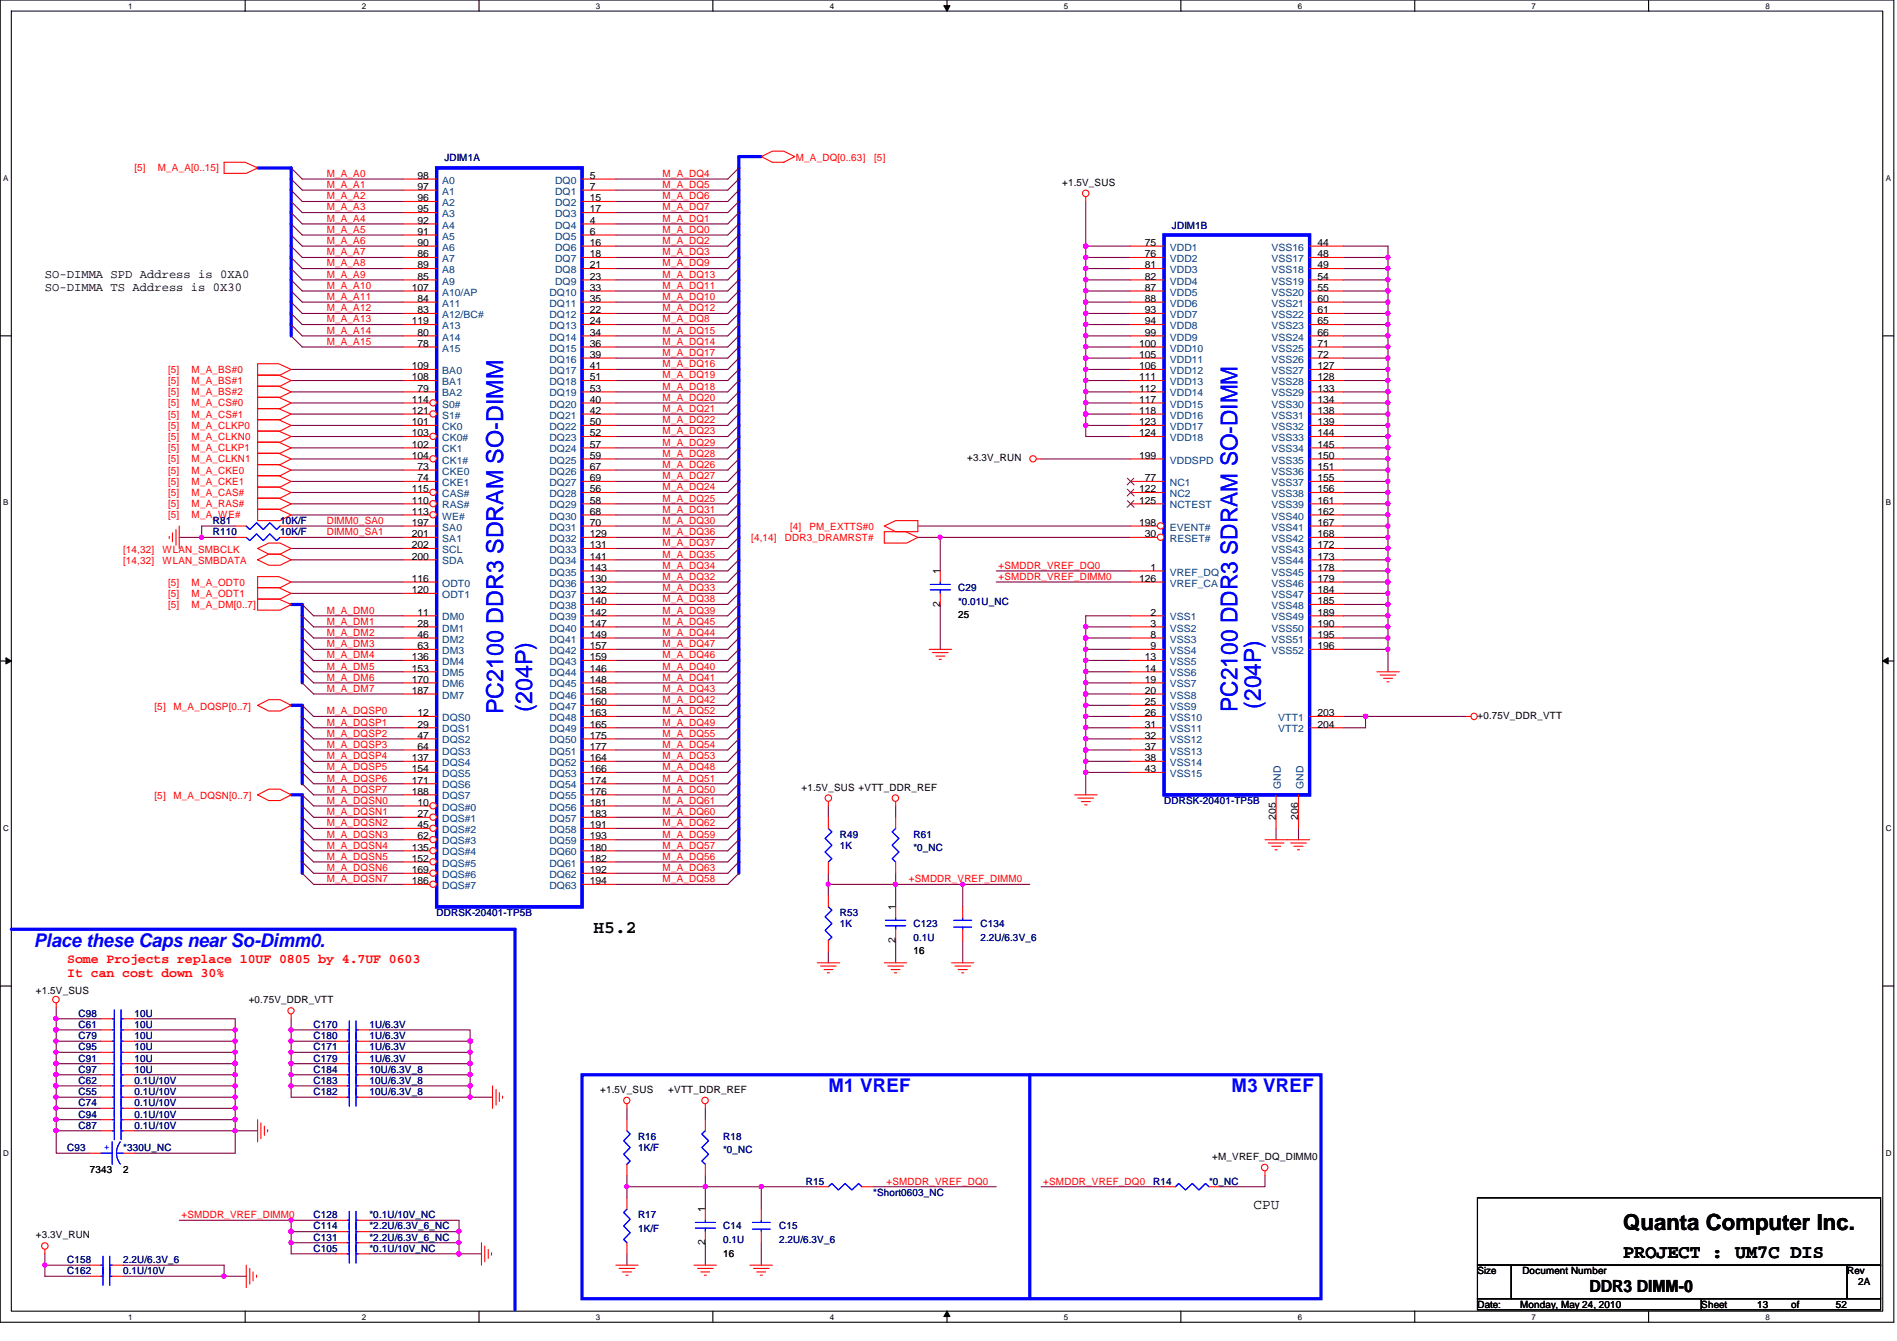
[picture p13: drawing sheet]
<svg xmlns="http://www.w3.org/2000/svg" width="297mm" height="210mm" viewBox="0 0 297 210" stroke-linecap="round" stroke-linejoin="round" font-family="sans-serif">
<defs><g id="words">
<g font-size="3.6" fill="#00f">
<text x="78.8" y="111.8" transform="rotate(-90 78.8 111.8)">PC2100 DDR3 SDRAM SO-DIMM</text>
<text x="83.3" y="111.5" transform="rotate(-90 83.3 111.5)">(204P)</text>
<text x="193.8" y="111.5" transform="rotate(-90 193.8 111.5)">PC2100 DDR3 SDRAM SO-DIMM</text>
<text x="197.4" y="110.9" transform="rotate(-90 197.4 110.9)">(204P)</text>
</g>
<text font-size="3.5" x="254.2" y="192.5">Quanta Computer Inc.</text>
<g font-size="3" fill="#00f">
<text x="5.3" y="148.2">Place these Caps near So-Dimm0.</text>
<text x="129.7" y="171">M1 VREF</text>
<text x="192.8" y="171">M3 VREF</text>
</g>
<text font-size="3" x="254.2" y="197">PROJECT : UM7C DIS</text>
<text font-size="2.8" x="92.9" y="146">H5.2</text>
<text font-size="2.6" x="248.9" y="202.2">DDR3 DIMM-0</text>
<text font-size="2.2" x="196.3" y="189.3">CPU</text>
<g font-size="2.1" fill="#f00">
<text x="10.5" y="150.7">Some Projects replace 10UF 0805 by 4.7UF 0603</text>
<text x="10.5" y="153">It can cost down 30%</text>
</g>
<g font-size="1.9">
<text x="7" y="43.5">SO-DIMMA SPD Address is 0XA0</text>
<text x="7" y="45.5">SO-DIMMA TS Address is 0X30</text>
</g>
<g font-size="1.6" fill="#f00">
<text x="21" y="26.8">[5]</text>
<text x="24.7" y="26.8">M_A_A[0..15]</text>
<text x="51.2" y="27.7">M_A_A0</text>
<text x="51.2" y="29.4">M_A_A1</text>
<text x="103.8" y="29.4">M_A_DQ5</text>
<text x="103.8" y="27.7">M_A_DQ4</text>
<text x="124.6" y="25.3">M_A_DQ[0..63]</text>
<text x="136.9" y="25.3">[5]</text>
<text x="51.2" y="34.7">M_A_A4</text>
<text x="51.2" y="31.2">M_A_A2</text>
<text x="51.2" y="32.9">M_A_A3</text>
<text x="103.8" y="34.7">M_A_DQ1</text>
<text x="103.8" y="32.9">M_A_DQ7</text>
<text x="103.8" y="31.2">M_A_DQ6</text>
<text x="51.2" y="41.7">M_A_A8</text>
<text x="51.2" y="40">M_A_A7</text>
<text x="51.2" y="38.2">M_A_A6</text>
<text x="51.2" y="36.4">M_A_A5</text>
<text x="103.8" y="36.4">M_A_DQ0</text>
<text x="103.8" y="41.7">M_A_DQ9</text>
<text x="103.8" y="40">M_A_DQ3</text>
<text x="103.8" y="38.2">M_A_DQ2</text>
<text x="51.2" y="46.9">M_A_A11</text>
<text x="51.2" y="45.2">M_A_A10</text>
<text x="51.2" y="43.5">M_A_A9</text>
<text x="103.8" y="45.2">M_A_DQ11</text>
<text x="103.8" y="43.5">M_A_DQ13</text>
<text x="103.8" y="46.9">M_A_DQ10</text>
<text x="51.2" y="54">M_A_A15</text>
<text x="51.2" y="52.2">M_A_A14</text>
<text x="51.2" y="50.5">M_A_A13</text>
<text x="51.2" y="48.7">M_A_A12</text>
<text x="103.8" y="48.7">M_A_DQ12</text>
<text x="103.8" y="54">M_A_DQ14</text>
<text x="103.8" y="52.2">M_A_DQ15</text>
<text x="103.8" y="50.5">M_A_DQ8</text>
<text x="26.3" y="58.4">[5]</text>
<text x="30" y="58.4">M_A_BS#0</text>
<text x="103.8" y="55.7">M_A_DQ17</text>
<text x="103.8" y="57.5">M_A_DQ16</text>
<text x="103.8" y="59.2">M_A_DQ19</text>
<text x="26.3" y="63.6">[5]</text>
<text x="26.3" y="65.4">[5]</text>
<text x="26.3" y="60.2">[5]</text>
<text x="26.3" y="61.9">[5]</text>
<text x="30" y="63.6">M_A_CS#0</text>
<text x="30" y="65.4">M_A_CS#1</text>
<text x="30" y="60.2">M_A_BS#1</text>
<text x="30" y="61.9">M_A_BS#2</text>
<text x="103.8" y="62.7">M_A_DQ20</text>
<text x="103.8" y="64.5">M_A_DQ21</text>
<text x="103.8" y="61">M_A_DQ18</text>
<text x="26.3" y="70.7">[5]</text>
<text x="26.3" y="67.1">[5]</text>
<text x="26.3" y="68.9">[5]</text>
<text x="30" y="70.7">M_A_CLKP1</text>
<text x="30" y="67.1">M_A_CLKP0</text>
<text x="30" y="68.9">M_A_CLKN0</text>
<text x="103.8" y="66.3">M_A_DQ22</text>
<text x="103.8" y="68">M_A_DQ23</text>
<text x="103.8" y="71.5">M_A_DQ28</text>
<text x="103.8" y="69.8">M_A_DQ29</text>
<text x="26.3" y="72.4">[5]</text>
<text x="26.3" y="74.2">[5]</text>
<text x="26.3" y="75.9">[5]</text>
<text x="26.3" y="77.7">[5]</text>
<text x="30" y="72.4">M_A_CLKN1</text>
<text x="30" y="74.2">M_A_CKE0</text>
<text x="30" y="75.9">M_A_CKE1</text>
<text x="30" y="77.7">M_A_CAS#</text>
<text x="103.8" y="73.2">M_A_DQ26</text>
<text x="103.8" y="75">M_A_DQ27</text>
<text x="103.8" y="76.8">M_A_DQ24</text>
<text x="26.3" y="81.2">[5]</text>
<text x="26.3" y="79.4">[5]</text>
<text x="30" y="81.2">M_A_WE#</text>
<text x="30" y="79.4">M_A_RAS#</text>
<text x="51.2" y="82">DIMM0_SA0</text>
<text x="51.2" y="83.8">DIMM0_SA1</text>
<text x="103.8" y="82">M_A_DQ30</text>
<text x="103.8" y="78.5">M_A_DQ25</text>
<text x="103.8" y="83.8">M_A_DQ36</text>
<text x="103.8" y="80.3">M_A_DQ31</text>
<text x="123.7" y="82.9">[4]</text>
<text x="126.7" y="82.9">PM_EXTTS#0</text>
<text x="19.3" y="86.6">[14,32]</text>
<text x="19.3" y="88.3">[14,32]</text>
<text x="25.4" y="86.6">WLAN_SMBCLK</text>
<text x="25.4" y="88.3">WLAN_SMBDATA</text>
<text x="103.8" y="89">M_A_DQ34</text>
<text x="103.8" y="85.5">M_A_DQ37</text>
<text x="103.8" y="87.3">M_A_DQ35</text>
<text x="117.6" y="84.7">[4,14]</text>
<text x="122.9" y="84.7">DDR3_DRAMRST#</text>
<text x="156.3" y="89">+SMDDR_VREF_DQ0</text>
<text x="26.3" y="93.4">[5]</text>
<text x="26.3" y="95.2">[5]</text>
<text x="26.3" y="91.7">[5]</text>
<text x="30" y="93.4">M_A_ODT1</text>
<text x="30" y="95.2">M_A_DM[0..7]</text>
<text x="30" y="91.7">M_A_ODT0</text>
<text x="103.8" y="94.3">M_A_DQ38</text>
<text x="103.8" y="92.5">M_A_DQ33</text>
<text x="103.8" y="90.8">M_A_DQ32</text>
<text x="156.3" y="90.8">+SMDDR_VREF_DIMM0</text>
<text x="51.2" y="96.1">M_A_DM0</text>
<text x="51.2" y="97.8">M_A_DM1</text>
<text x="51.2" y="99.5">M_A_DM2</text>
<text x="51.2" y="101.3">M_A_DM3</text>
<text x="103.8" y="96.1">M_A_DQ39</text>
<text x="103.8" y="99.5">M_A_DQ44</text>
<text x="103.8" y="101.3">M_A_DQ47</text>
<text x="103.8" y="97.8">M_A_DQ45</text>
<text x="51.2" y="103">M_A_DM4</text>
<text x="51.2" y="104.8">M_A_DM5</text>
<text x="51.2" y="106.6">M_A_DM6</text>
<text x="103.8" y="103">M_A_DQ46</text>
<text x="103.8" y="104.8">M_A_DQ40</text>
<text x="103.8" y="106.6">M_A_DQ41</text>
<text x="24.2" y="111.1">[5]</text>
<text x="27.2" y="111.1">M_A_DQSP[0..7]</text>
<text x="51.2" y="108.3">M_A_DM7</text>
<text x="51.2" y="111.8">M_A_DQSP0</text>
<text x="51.2" y="113.6">M_A_DQSP1</text>
<text x="103.8" y="113.6">M_A_DQ49</text>
<text x="103.8" y="110.1">M_A_DQ42</text>
<text x="103.8" y="111.8">M_A_DQ52</text>
<text x="103.8" y="108.3">M_A_DQ43</text>
<text x="51.2" y="115.3">M_A_DQSP2</text>
<text x="51.2" y="117.1">M_A_DQSP3</text>
<text x="51.2" y="118.8">M_A_DQSP4</text>
<text x="103.8" y="115.3">M_A_DQ55</text>
<text x="103.8" y="118.8">M_A_DQ53</text>
<text x="103.8" y="117.1">M_A_DQ54</text>
<text x="24.2" y="125.1">[5]</text>
<text x="27.2" y="125.1">M_A_DQSN[0..7]</text>
<text x="51.2" y="125.8">M_A_DQSN0</text>
<text x="51.2" y="120.6">M_A_DQSP5</text>
<text x="51.2" y="122.3">M_A_DQSP6</text>
<text x="51.2" y="124.1">M_A_DQSP7</text>
<text x="103.8" y="124.1">M_A_DQ50</text>
<text x="103.8" y="120.6">M_A_DQ48</text>
<text x="103.8" y="122.3">M_A_DQ51</text>
<text x="103.8" y="125.8">M_A_DQ61</text>
<text x="51.2" y="127.6">M_A_DQSN1</text>
<text x="51.2" y="129.3">M_A_DQSN2</text>
<text x="51.2" y="131.1">M_A_DQSN3</text>
<text x="103.8" y="131.1">M_A_DQ59</text>
<text x="103.8" y="127.6">M_A_DQ60</text>
<text x="103.8" y="129.3">M_A_DQ62</text>
<text x="51.2" y="132.8">M_A_DQSN4</text>
<text x="51.2" y="134.6">M_A_DQSN5</text>
<text x="51.2" y="136.4">M_A_DQSN6</text>
<text x="103.8" y="132.8">M_A_DQ57</text>
<text x="103.8" y="134.6">M_A_DQ56</text>
<text x="103.8" y="136.4">M_A_DQ63</text>
<text x="51.2" y="138.1">M_A_DQSN7</text>
<text x="103.8" y="138.1">M_A_DQ58</text>
<text x="142.3" y="138.1">+SMDDR_VREF_DIMM0</text>
<text x="138.8" y="185.4">+SMDDR_VREF_DQ0</text>
<text x="163.4" y="185.4">+SMDDR_VREF_DQ0</text>
<text x="28.4" y="190.7">+SMDDR_VREF_DIMM0</text>
</g>
<g font-size="1.6">
<text x="65.4" y="28">98</text>
<text x="65.4" y="29.7">97</text>
<text x="92.4" y="28">5</text>
<text x="92.4" y="29.7">7</text>
<text x="166.3" y="29.1">+1.5V_SUS</text>
<text x="65.4" y="31.5">96</text>
<text x="65.4" y="33.2">95</text>
<text x="65.4" y="35">92</text>
<text x="92.4" y="31.5">15</text>
<text x="92.4" y="33.2">17</text>
<text x="92.4" y="35">4</text>
<text x="65.4" y="36.7">91</text>
<text x="65.4" y="38.5">90</text>
<text x="65.4" y="40.3">86</text>
<text x="65.4" y="42">89</text>
<text x="92.4" y="36.7">6</text>
<text x="92.4" y="38.5">16</text>
<text x="92.4" y="40.3">18</text>
<text x="92.4" y="42">21</text>
<text x="179.3" y="38.5">75</text>
<text x="179.3" y="40.3">76</text>
<text x="179.3" y="42">81</text>
<text x="206.3" y="38.5">44</text>
<text x="206.3" y="40.3">48</text>
<text x="206.3" y="42">49</text>
<text x="64.5" y="45.5">107</text>
<text x="65.4" y="43.8">85</text>
<text x="65.4" y="47.2">84</text>
<text x="92.4" y="43.8">23</text>
<text x="92.4" y="45.5">33</text>
<text x="92.4" y="47.2">35</text>
<text x="179.3" y="43.8">82</text>
<text x="179.3" y="45.5">87</text>
<text x="179.3" y="47.2">88</text>
<text x="206.3" y="43.8">54</text>
<text x="206.3" y="45.5">55</text>
<text x="206.3" y="47.2">60</text>
<text x="64.5" y="50.8">119</text>
<text x="65.4" y="49">83</text>
<text x="65.4" y="52.5">80</text>
<text x="92.4" y="49">22</text>
<text x="92.4" y="50.8">24</text>
<text x="92.4" y="52.5">34</text>
<text x="179.3" y="49">93</text>
<text x="179.3" y="50.8">94</text>
<text x="179.3" y="52.5">99</text>
<text x="206.3" y="49">61</text>
<text x="206.3" y="50.8">65</text>
<text x="206.3" y="52.5">66</text>
<text x="64.5" y="57.8">109</text>
<text x="64.5" y="59.5">108</text>
<text x="65.4" y="54.3">78</text>
<text x="92.4" y="54.3">36</text>
<text x="92.4" y="56">39</text>
<text x="92.4" y="57.8">41</text>
<text x="92.4" y="59.5">51</text>
<text x="178.4" y="54.3">100</text>
<text x="178.4" y="56">105</text>
<text x="178.4" y="57.8">106</text>
<text x="178.4" y="59.5">111</text>
<text x="206.3" y="54.3">71</text>
<text x="206.3" y="56">72</text>
<text x="206.3" y="57.8">127</text>
<text x="206.3" y="59.5">128</text>
<text x="64.5" y="63">114</text>
<text x="64.5" y="64.8">121</text>
<text x="65.4" y="61.3">79</text>
<text x="92.4" y="61.3">53</text>
<text x="92.4" y="63">40</text>
<text x="92.4" y="64.8">42</text>
<text x="178.4" y="61.3">112</text>
<text x="178.4" y="63">117</text>
<text x="178.4" y="64.8">118</text>
<text x="206.3" y="61.3">133</text>
<text x="206.3" y="63">134</text>
<text x="206.3" y="64.8">138</text>
<text x="64.5" y="66.5">101</text>
<text x="64.5" y="68.3">103</text>
<text x="64.5" y="70.1">102</text>
<text x="64.5" y="71.8">104</text>
<text x="92.4" y="66.5">50</text>
<text x="92.4" y="68.3">52</text>
<text x="92.4" y="70.1">57</text>
<text x="92.4" y="71.8">59</text>
<text x="178.4" y="66.5">123</text>
<text x="178.4" y="68.3">124</text>
<text x="178.4" y="71.8">199</text>
<text x="206.3" y="66.5">139</text>
<text x="206.3" y="68.3">144</text>
<text x="206.3" y="70.1">145</text>
<text x="206.3" y="71.8">150</text>
<text x="64.5" y="77">115</text>
<text x="65.4" y="73.5">73</text>
<text x="65.4" y="75.3">74</text>
<text x="92.4" y="73.5">67</text>
<text x="92.4" y="75.3">69</text>
<text x="92.4" y="77">56</text>
<text x="151.5" y="72.2">+3.3V_RUN</text>
<text x="178.4" y="77">122</text>
<text x="179.3" y="75.3">77</text>
<text x="206.3" y="73.5">151</text>
<text x="206.3" y="75.3">155</text>
<text x="206.3" y="77">156</text>
<text x="64.5" y="78.8">110</text>
<text x="64.5" y="80.6">113</text>
<text x="64.5" y="82.3">197</text>
<text x="92.4" y="78.8">58</text>
<text x="92.4" y="80.6">68</text>
<text x="92.4" y="82.3">70</text>
<text x="178.4" y="78.8">125</text>
<text x="178.4" y="82.3">198</text>
<text x="206.3" y="78.8">161</text>
<text x="206.3" y="80.6">162</text>
<text x="206.3" y="82.3">167</text>
<text x="64.5" y="84.1">201</text>
<text x="64.5" y="85.8">202</text>
<text x="64.5" y="87.6">200</text>
<text x="92.4" y="84.1">129</text>
<text x="92.4" y="85.8">131</text>
<text x="92.4" y="87.6">141</text>
<text x="92.4" y="89.3">143</text>
<text x="147.2" y="89.9" transform="rotate(-90 147.2 89.9)">1</text>
<text x="179.3" y="84.1">30</text>
<text x="180.2" y="89.3">1</text>
<text x="206.3" y="84.1">168</text>
<text x="206.3" y="85.8">172</text>
<text x="206.3" y="87.6">173</text>
<text x="206.3" y="89.3">178</text>
<text x="64.5" y="91.1">116</text>
<text x="64.5" y="92.8">120</text>
<text x="92.4" y="91.1">130</text>
<text x="92.4" y="92.8">132</text>
<text x="92.4" y="94.6">140</text>
<text x="147.2" y="95" transform="rotate(-90 147.2 95)">2</text>
<text x="178.4" y="91.1">126</text>
<text x="206.3" y="91.1">179</text>
<text x="206.3" y="92.8">184</text>
<text x="206.3" y="94.6">185</text>
<text x="65.4" y="96.4">11</text>
<text x="65.4" y="98.1">28</text>
<text x="65.4" y="99.8">46</text>
<text x="65.4" y="101.6">63</text>
<text x="92.4" y="96.4">142</text>
<text x="92.4" y="98.1">147</text>
<text x="92.4" y="99.8">149</text>
<text x="92.4" y="101.6">157</text>
<text x="150" y="96.8">25</text>
<text x="180.2" y="96.4">2</text>
<text x="180.2" y="98.1">3</text>
<text x="180.2" y="99.8">8</text>
<text x="180.2" y="101.6">9</text>
<text x="206.3" y="96.4">189</text>
<text x="206.3" y="98.1">190</text>
<text x="206.3" y="99.8">195</text>
<text x="206.3" y="101.6">196</text>
<text x="64.5" y="103.3">136</text>
<text x="64.5" y="105.1">153</text>
<text x="64.5" y="106.8">170</text>
<text x="92.4" y="103.3">159</text>
<text x="92.4" y="105.1">146</text>
<text x="92.4" y="106.8">148</text>
<text x="179.3" y="103.3">13</text>
<text x="179.3" y="105.1">14</text>
<text x="179.3" y="106.8">19</text>
<text x="64.5" y="108.6">187</text>
<text x="65.4" y="112.1">12</text>
<text x="65.4" y="113.9">29</text>
<text x="92.4" y="108.6">158</text>
<text x="92.4" y="110.4">160</text>
<text x="92.4" y="112.1">163</text>
<text x="92.4" y="113.9">165</text>
<text x="179.3" y="108.6">20</text>
<text x="179.3" y="110.4">25</text>
<text x="179.3" y="112.1">26</text>
<text x="179.3" y="113.9">31</text>
<text x="206.3" y="112.1">203</text>
<text x="206.3" y="113.9">204</text>
<text x="231.3" y="112.5">+0.75V_DDR_VTT</text>
<text x="64.5" y="119.1">137</text>
<text x="65.4" y="115.6">47</text>
<text x="65.4" y="117.3">64</text>
<text x="92.4" y="115.6">175</text>
<text x="92.4" y="117.3">177</text>
<text x="92.4" y="119.1">164</text>
<text x="179.3" y="115.6">32</text>
<text x="179.3" y="117.3">37</text>
<text x="179.3" y="119.1">38</text>
<text x="64.5" y="120.9">154</text>
<text x="64.5" y="122.6">171</text>
<text x="64.5" y="124.4">188</text>
<text x="92.4" y="120.9">166</text>
<text x="92.4" y="122.6">174</text>
<text x="92.4" y="124.4">176</text>
<text x="125.5" y="123.7">+1.5V_SUS +VTT_DDR_REF</text>
<text x="179.3" y="120.9">43</text>
<text x="65.4" y="126.1">10</text>
<text x="65.4" y="127.9">27</text>
<text x="65.4" y="129.6">45</text>
<text x="65.4" y="131.4">62</text>
<text x="92.4" y="126.1">181</text>
<text x="92.4" y="127.9">183</text>
<text x="92.4" y="129.6">191</text>
<text x="92.4" y="131.4">193</text>
<text x="199.8" y="128.3" transform="rotate(-90 199.8 128.3)">205</text>
<text x="203.3" y="128.3" transform="rotate(-90 203.3 128.3)">206</text>
<text x="64.5" y="133.1">135</text>
<text x="64.5" y="134.9">152</text>
<text x="64.5" y="136.7">169</text>
<text x="92.4" y="133.1">180</text>
<text x="92.4" y="134.9">182</text>
<text x="92.4" y="136.7">192</text>
<text x="64.5" y="138.4">186</text>
<text x="92.4" y="138.4">194</text>
<text x="140.2" y="142.5" transform="rotate(-90 140.2 142.5)">1</text>
<text x="140.2" y="147.6" transform="rotate(-90 140.2 147.6)">2</text>
<text x="143" y="149.4">16</text>
<text x="5.6" y="155.7">+1.5V_SUS</text>
<text x="38.9" y="157.1">+0.75V_DDR_VTT</text>
<text x="94" y="171.1">+1.5V_SUS</text>
<text x="104.6" y="171.1">+VTT_DDR_REF</text>
<text x="14.1" y="183.7">7343</text>
<text x="19.3" y="183.7">2</text>
<text x="189.8" y="181.6">+M_VREF_DQ_DIMM0</text>
<text x="110.4" y="189.8" transform="rotate(-90 110.4 189.8)">1</text>
<text x="5.6" y="193.8">+3.3V_RUN</text>
<text x="110.4" y="194.9" transform="rotate(-90 110.4 194.9)">2</text>
<text x="113.2" y="196.7">16</text>
<text x="231.3" y="199.5">Size</text>
<text x="238.4" y="199.5">Document Number</text>
<text x="289.2" y="199.5">Rev</text>
<text x="291" y="201.2">2A</text>
<text x="231.3" y="204.7">Date:</text>
<text x="238" y="204.7">Monday, May 24, 2010</text>
<text x="266.4" y="204.7">Sheet</text>
<text x="275.2" y="204.7">13</text>
<text x="280.5" y="204.7">of</text>
<text x="287.4" y="204.7">52</text>
</g>
<g font-size="1.6" fill="#004080">
<text x="69.3" y="28.7">A0</text>
<text x="86.9" y="28.7">DQ0</text>
<text x="69.3" y="30.5">A1</text>
<text x="69.3" y="32.3">A2</text>
<text x="69.3" y="34">A3</text>
<text x="69.3" y="35.8">A4</text>
<text x="86.9" y="30.5">DQ1</text>
<text x="86.9" y="32.3">DQ2</text>
<text x="86.9" y="34">DQ3</text>
<text x="86.9" y="35.8">DQ4</text>
<text x="69.3" y="37.5">A5</text>
<text x="69.3" y="39.2">A6</text>
<text x="69.3" y="41">A7</text>
<text x="86.9" y="37.5">DQ5</text>
<text x="86.9" y="39.2">DQ6</text>
<text x="86.9" y="41">DQ7</text>
<text x="183.2" y="39.2">VDD1</text>
<text x="183.2" y="41">VDD2</text>
<text x="199.1" y="39.2">VSS16</text>
<text x="199.1" y="41">VSS17</text>
<text x="69.3" y="42.8">A8</text>
<text x="69.3" y="44.5">A9</text>
<text x="69.3" y="46.3">A10/AP</text>
<text x="86" y="46.3">DQ10</text>
<text x="86.9" y="42.8">DQ8</text>
<text x="86.9" y="44.5">DQ9</text>
<text x="183.2" y="42.8">VDD3</text>
<text x="183.2" y="44.5">VDD4</text>
<text x="183.2" y="46.3">VDD5</text>
<text x="199.1" y="42.8">VSS18</text>
<text x="199.1" y="44.5">VSS19</text>
<text x="199.1" y="46.3">VSS20</text>
<text x="69.3" y="48">A11</text>
<text x="69.3" y="49.8">A12/BC#</text>
<text x="69.3" y="51.5">A13</text>
<text x="69.3" y="53.3">A14</text>
<text x="86" y="48">DQ11</text>
<text x="86" y="49.8">DQ12</text>
<text x="86" y="51.5">DQ13</text>
<text x="86" y="53.3">DQ14</text>
<text x="183.2" y="48">VDD6</text>
<text x="183.2" y="49.8">VDD7</text>
<text x="183.2" y="51.5">VDD8</text>
<text x="183.2" y="53.3">VDD9</text>
<text x="199.1" y="48">VSS21</text>
<text x="199.1" y="49.8">VSS22</text>
<text x="199.1" y="51.5">VSS23</text>
<text x="199.1" y="53.3">VSS24</text>
<text x="69.3" y="55">A15</text>
<text x="69.3" y="58.5">BA0</text>
<text x="86" y="55">DQ15</text>
<text x="86" y="56.8">DQ16</text>
<text x="86" y="58.5">DQ17</text>
<text x="183.2" y="55">VDD10</text>
<text x="183.2" y="56.8">VDD11</text>
<text x="183.2" y="58.5">VDD12</text>
<text x="199.1" y="55">VSS25</text>
<text x="199.1" y="56.8">VSS26</text>
<text x="199.1" y="58.5">VSS27</text>
<text x="69.3" y="60.3">BA1</text>
<text x="69.3" y="62.1">BA2</text>
<text x="69.3" y="63.8">S0#</text>
<text x="69.3" y="65.5">S1#</text>
<text x="86" y="60.3">DQ18</text>
<text x="86" y="62.1">DQ19</text>
<text x="86" y="63.8">DQ20</text>
<text x="86" y="65.5">DQ21</text>
<text x="183.2" y="60.3">VDD13</text>
<text x="183.2" y="62.1">VDD14</text>
<text x="183.2" y="63.8">VDD15</text>
<text x="183.2" y="65.5">VDD16</text>
<text x="199.1" y="60.3">VSS28</text>
<text x="199.1" y="62.1">VSS29</text>
<text x="199.1" y="63.8">VSS30</text>
<text x="199.1" y="65.5">VSS31</text>
<text x="69.3" y="67.3">CK0</text>
<text x="69.3" y="69">CK0#</text>
<text x="69.3" y="70.8">CK1</text>
<text x="86" y="67.3">DQ22</text>
<text x="86" y="69">DQ23</text>
<text x="86" y="70.8">DQ24</text>
<text x="183.2" y="67.3">VDD17</text>
<text x="183.2" y="69">VDD18</text>
<text x="199.1" y="67.3">VSS32</text>
<text x="199.1" y="69">VSS33</text>
<text x="199.1" y="70.8">VSS34</text>
<text x="69.3" y="72.6">CK1#</text>
<text x="69.3" y="74.3">CKE0</text>
<text x="69.3" y="76.1">CKE1</text>
<text x="69.3" y="77.8">CAS#</text>
<text x="86" y="72.6">DQ25</text>
<text x="86" y="74.3">DQ26</text>
<text x="86" y="76.1">DQ27</text>
<text x="86" y="77.8">DQ28</text>
<text x="183.2" y="72.6">VDDSPD</text>
<text x="183.2" y="76.1">NC1</text>
<text x="183.2" y="77.8">NC2</text>
<text x="199.1" y="72.6">VSS35</text>
<text x="199.1" y="74.3">VSS36</text>
<text x="199.1" y="76.1">VSS37</text>
<text x="199.1" y="77.8">VSS38</text>
<text x="69.3" y="79.6">RAS#</text>
<text x="69.3" y="81.3">WE#</text>
<text x="69.3" y="83.1">SA0</text>
<text x="86" y="79.6">DQ29</text>
<text x="86" y="81.3">DQ30</text>
<text x="86" y="83.1">DQ31</text>
<text x="183.2" y="79.6">NCTEST</text>
<text x="183.2" y="83.1">EVENT#</text>
<text x="199.1" y="79.6">VSS39</text>
<text x="199.1" y="81.3">VSS40</text>
<text x="199.1" y="83.1">VSS41</text>
<text x="69.3" y="84.8">SA1</text>
<text x="69.3" y="86.6">SCL</text>
<text x="69.3" y="88.3">SDA</text>
<text x="86" y="84.8">DQ32</text>
<text x="86" y="86.6">DQ33</text>
<text x="86" y="88.3">DQ34</text>
<text x="183.2" y="84.8">RESET#</text>
<text x="199.1" y="84.8">VSS42</text>
<text x="199.1" y="86.6">VSS43</text>
<text x="199.1" y="88.3">VSS44</text>
<text x="69.3" y="91.8">ODT0</text>
<text x="69.3" y="93.6">ODT1</text>
<text x="86" y="90.1">DQ35</text>
<text x="86" y="91.8">DQ36</text>
<text x="86" y="93.6">DQ37</text>
<text x="86" y="95.3">DQ38</text>
<text x="183.2" y="90.1">VREF_DQ</text>
<text x="183.2" y="91.8">VREF_CA</text>
<text x="199.1" y="90.1">VSS45</text>
<text x="199.1" y="91.8">VSS46</text>
<text x="199.1" y="93.6">VSS47</text>
<text x="199.1" y="95.3">VSS48</text>
<text x="69.3" y="97.1">DM0</text>
<text x="69.3" y="98.8">DM1</text>
<text x="69.3" y="100.6">DM2</text>
<text x="86" y="97.1">DQ39</text>
<text x="86" y="98.8">DQ40</text>
<text x="86" y="100.6">DQ41</text>
<text x="183.2" y="97.1">VSS1</text>
<text x="183.2" y="98.8">VSS2</text>
<text x="183.2" y="100.6">VSS3</text>
<text x="199.1" y="97.1">VSS49</text>
<text x="199.1" y="98.8">VSS50</text>
<text x="199.1" y="100.6">VSS51</text>
<text x="69.3" y="102.4">DM3</text>
<text x="69.3" y="104.1">DM4</text>
<text x="69.3" y="105.9">DM5</text>
<text x="69.3" y="107.6">DM6</text>
<text x="86" y="102.4">DQ42</text>
<text x="86" y="104.1">DQ43</text>
<text x="86" y="105.9">DQ44</text>
<text x="86" y="107.6">DQ45</text>
<text x="183.2" y="102.4">VSS4</text>
<text x="183.2" y="104.1">VSS5</text>
<text x="183.2" y="105.9">VSS6</text>
<text x="183.2" y="107.6">VSS7</text>
<text x="199.1" y="102.4">VSS52</text>
<text x="69.3" y="109.3">DM7</text>
<text x="69.3" y="112.9">DQS0</text>
<text x="86" y="109.3">DQ46</text>
<text x="86" y="111.1">DQ47</text>
<text x="86" y="112.9">DQ48</text>
<text x="183.2" y="109.3">VSS8</text>
<text x="183.2" y="111.1">VSS9</text>
<text x="183.2" y="112.9">VSS10</text>
<text x="200.1" y="112.9">VTT1</text>
<text x="69.3" y="114.6">DQS1</text>
<text x="69.3" y="116.4">DQS2</text>
<text x="69.3" y="118.1">DQS3</text>
<text x="69.3" y="119.9">DQS4</text>
<text x="86" y="114.6">DQ49</text>
<text x="86" y="116.4">DQ50</text>
<text x="86" y="118.1">DQ51</text>
<text x="86" y="119.9">DQ52</text>
<text x="183.2" y="114.6">VSS11</text>
<text x="183.2" y="116.4">VSS12</text>
<text x="183.2" y="118.1">VSS13</text>
<text x="183.2" y="119.9">VSS14</text>
<text x="200.1" y="114.6">VTT2</text>
<text x="69.3" y="121.6">DQS5</text>
<text x="69.3" y="123.4">DQS6</text>
<text x="69.3" y="125.1">DQS7</text>
<text x="86" y="121.6">DQ53</text>
<text x="86" y="123.4">DQ54</text>
<text x="86" y="125.1">DQ55</text>
<text x="183.2" y="121.6">VSS15</text>
<text x="200.6" y="123.5" transform="rotate(-90 200.6 123.5)">GND</text>
<text x="204.1" y="123.5" transform="rotate(-90 204.1 123.5)">GND</text>
<text x="69.3" y="126.9">DQS#0</text>
<text x="69.3" y="128.7">DQS#1</text>
<text x="69.3" y="130.4">DQS#2</text>
<text x="86" y="126.9">DQ56</text>
<text x="86" y="128.7">DQ57</text>
<text x="86" y="130.4">DQ58</text>
<text x="69.3" y="132.2">DQS#3</text>
<text x="69.3" y="133.9">DQS#4</text>
<text x="69.3" y="135.6">DQS#5</text>
<text x="69.3" y="137.4">DQS#6</text>
<text x="86" y="132.2">DQ59</text>
<text x="86" y="133.9">DQ60</text>
<text x="86" y="135.6">DQ61</text>
<text x="86" y="137.4">DQ62</text>
<text x="69.3" y="139.1">DQS#7</text>
<text x="86" y="139.1">DQ63</text>
</g>
<g font-size="1.6" fill="#000080">
<text x="69.6" y="25.3">JDIM1A</text>
<text x="183.5" y="35.8">JDIM1B</text>
<text x="33.3" y="83.8">R110</text>
<text x="33.3" y="82">R81</text>
<text x="43.9" y="83.8">10K/F</text>
<text x="43.9" y="82">10K/F</text>
<text x="150" y="92.5">C29</text>
<text x="150" y="94.7">*0.01U_NC</text>
<text x="182.3" y="125.9">DDRSK-20401-TP5B</text>
<text x="131.5" y="131.1">R49</text>
<text x="143" y="131.1">R61</text>
<text x="131.5" y="132.9">1K</text>
<text x="143" y="133.2">*0_NC</text>
<text x="68.4" y="143.4">DDRSK-20401-TP5B</text>
<text x="131.5" y="143.4">R53</text>
<text x="131.5" y="145.1">1K</text>
<text x="143" y="145.1">C123</text>
<text x="143" y="147.2">0.1U</text>
<text x="153.5" y="145.1">C134</text>
<text x="153.5" y="147.2">2.2U/6.3V_6</text>
<text x="12.3" y="160.9">C61</text>
<text x="12.3" y="159.2">C98</text>
<text x="21" y="160.9">10U</text>
<text x="21" y="159.2">10U</text>
<text x="49.1" y="160.9">C170</text>
<text x="57.9" y="160.9">1U/6.3V</text>
<text x="12.3" y="164.4">C95</text>
<text x="12.3" y="162.6">C79</text>
<text x="12.3" y="167.9">C97</text>
<text x="12.3" y="166.2">C91</text>
<text x="21" y="164.4">10U</text>
<text x="21" y="162.6">10U</text>
<text x="21" y="167.9">10U</text>
<text x="21" y="166.2">10U</text>
<text x="49.1" y="162.6">C180</text>
<text x="49.1" y="164.4">C171</text>
<text x="49.1" y="167.9">C184</text>
<text x="49.1" y="166.2">C179</text>
<text x="57.9" y="162.6">1U/6.3V</text>
<text x="57.9" y="164.4">1U/6.3V</text>
<text x="57.9" y="167.9">10U/6.3V_8</text>
<text x="57.9" y="166.2">1U/6.3V</text>
<text x="12.3" y="169.7">C62</text>
<text x="12.3" y="171.4">C55</text>
<text x="12.3" y="173.2">C74</text>
<text x="21" y="169.7">0.1U/10V</text>
<text x="21" y="171.4">0.1U/10V</text>
<text x="21" y="173.2">0.1U/10V</text>
<text x="49.1" y="169.7">C183</text>
<text x="49.1" y="171.4">C182</text>
<text x="57.9" y="169.7">10U/6.3V_8</text>
<text x="57.9" y="171.4">10U/6.3V_8</text>
<text x="12.3" y="174.9">C94</text>
<text x="12.3" y="176.7">C87</text>
<text x="21" y="174.9">0.1U/10V</text>
<text x="21" y="176.7">0.1U/10V</text>
<text x="99.9" y="178.4">R16</text>
<text x="113.2" y="178.4">R18</text>
<text x="10.5" y="180.2">C93</text>
<text x="19.3" y="180.2">*330U_NC</text>
<text x="99.9" y="180.2">1K/F</text>
<text x="113.2" y="180.6">*0_NC</text>
<text x="126.2" y="185.5">R15</text>
<text x="180.5" y="185.5">R14</text>
<text x="189.3" y="185.5">*0_NC</text>
<text x="49.1" y="190.7">C128</text>
<text x="57.9" y="190.7">*0.1U/10V_NC</text>
<text x="99.9" y="190.7">R17</text>
<text x="136.7" y="187.2">*Short0603_NC</text>
<text x="10.5" y="197.7">C158</text>
<text x="19.3" y="197.7">2.2U/6.3V_6</text>
<text x="49.1" y="196">C105</text>
<text x="49.1" y="192.4">C114</text>
<text x="49.1" y="194.2">C131</text>
<text x="57.9" y="196">*0.1U/10V_NC</text>
<text x="57.9" y="192.4">*2.2U/6.3V_6_NC</text>
<text x="57.9" y="194.2">*2.2U/6.3V_6_NC</text>
<text x="99.9" y="192.8">1K/F</text>
<text x="113.2" y="192.4">C14</text>
<text x="113.2" y="194.6">0.1U</text>
<text x="122" y="192.4">C15</text>
<text x="122" y="194.6">2.2U/6.3V_6</text>
<text x="10.5" y="199.5">C162</text>
<text x="19.3" y="199.5">0.1U/10V</text>
</g>
<text font-size="1.6" fill="#00f" x="17.1" y="180" transform="rotate(-90 17.1 180)">+</text>
<g font-size="1.3">
<text x="20.1" y="1.4">1</text>
<text x="56.7" y="1.4">2</text>
<text x="93.3" y="1.4">3</text>
<text x="129.9" y="1.4">4</text>
<text x="166.6" y="1.4">5</text>
<text x="203.2" y="1.4">6</text>
<text x="239.8" y="1.4">7</text>
<text x="276.4" y="1.4">8</text>
<text x=".5" y="28.3">A</text>
<text x="295.3" y="28.3">A</text>
<text x=".5" y="79.1">B</text>
<text x="295.3" y="79.1">B</text>
<text x=".5" y="130">C</text>
<text x="295.3" y="130">C</text>
<text x=".5" y="180.9">D</text>
<text x="295.3" y="180.9">D</text>
<text x="20.1" y="206.6">1</text>
<text x="56.7" y="206.6">2</text>
<text x="93.3" y="206.6">3</text>
<text x="129.9" y="206.6">4</text>
<text x="166.6" y="206.6">5</text>
<text x="203.2" y="206.6">6</text>
<text x="239.8" y="206.6">7</text>
<text x="276.4" y="206.6">8</text>
</g>
</g></defs>
<path d="M0 0h296.5v207h-296.5zM1.8 1.7h293v203.5h-293z" fill="none" stroke="#000" stroke-width=".17"/>
<g fill="#fff">
<path d="M20.1 .2h.6v1.4h-.6z"/>
<path d="M20.1 205.4h.6v1.4h-.6z"/>
</g>
<path d="M38.4 0v1.7M38.4 205.2v1.8" fill="none" stroke="#000" stroke-width=".17"/>
<g fill="#fff">
<path d="M56.7 .2h.7v1.4h-.7z"/>
<path d="M56.7 205.4h.7v1.4h-.7z"/>
</g>
<path d="M75 0v1.7M75 205.2v1.8" fill="none" stroke="#000" stroke-width=".17"/>
<g fill="#fff">
<path d="M93.3 .2h.7v1.4h-.7z"/>
<path d="M93.3 205.4h.7v1.4h-.7z"/>
</g>
<path d="M111.6 0v1.7M111.6 205.2v1.8" fill="none" stroke="#000" stroke-width=".17"/>
<g fill="#fff">
<path d="M129.9 .2h.7v1.4h-.7z"/>
<path d="M129.9 205.4h.7v1.4h-.7z"/>
</g>
<path d="M148.3 0v1.7M148.3 205.2v1.8" fill="none" stroke="#000" stroke-width=".17"/>
<path d="M147.8 .9h1l-.5 .8zM148.3 205.2l.5 .9h-1z" fill="#000"/>
<path d="M147.8 .9h1l-.5 .8zM148.3 205.2l.5 .9h-1z" fill="none" stroke="#000" stroke-width=".16"/>
<g fill="#fff">
<path d="M166.6 .2h.7v1.4h-.7z"/>
<path d="M166.6 205.4h.7v1.4h-.7z"/>
</g>
<path d="M184.9 0v1.7M184.9 205.2v1.8" fill="none" stroke="#000" stroke-width=".17"/>
<g fill="#fff">
<path d="M203.2 .2h.7v1.4h-.7z"/>
<path d="M203.2 205.4h.7v1.4h-.7z"/>
</g>
<path d="M221.5 0v1.7M221.5 205.2v1.8" fill="none" stroke="#000" stroke-width=".17"/>
<g fill="#fff">
<path d="M239.8 .2h.7v1.4h-.7z"/>
<path d="M239.8 205.4h.7v1.4h-.7z"/>
</g>
<path d="M258.1 0v1.7M258.1 205.2v1.8" fill="none" stroke="#000" stroke-width=".17"/>
<g fill="#fff">
<path d="M276.4 .2h.7v1.4h-.7z"/>
<path d="M276.4 205.4h.7v1.4h-.7z"/>
<path d="M.5 27.1h.8v1.4h-.8z"/>
<path d="M295.3 27.1h.8v1.4h-.8z"/>
<path d="M.5 78h.8v1.4h-.8z"/>
<path d="M295.3 78h.8v1.4h-.8z"/>
</g>
<path d="M0 52.6h1.8M294.8 52.6h1.7" fill="none" stroke="#000" stroke-width=".17"/>
<g fill="#fff">
<path d="M.5 128.9h.9v1.4h-.9z"/>
<path d="M295.3 128.9h.9v1.4h-.9z"/>
</g>
<path d="M0 103.5h1.8M294.8 103.5h1.7" fill="none" stroke="#000" stroke-width=".17"/>
<path d="M.9 103l.9 .5-.9 .4zM294.8 103.5l.9-.5v.9z" fill="#000"/>
<path d="M.9 103l.9 .5-.9 .4zM294.8 103.5l.9-.5v.9z" fill="none" stroke="#000" stroke-width=".16"/>
<g fill="#fff">
<path d="M.5 179.7h.9v1.4h-.9z"/>
<path d="M295.3 179.7h.9v1.4h-.9z"/>
</g>
<path d="M0 154.3h1.8M294.8 154.3h1.7" fill="none" stroke="#000" stroke-width=".17"/>
<g fill="none" stroke="#800040" stroke-width=".17">
<path d="M47.3 28h15.8M47.3 38.5h15.8M47.3 36.8h15.8M47.3 35.1h15.8M47.3 31.5h15.8M47.3 33.3h15.8M47.3 29.8h15.8M45.6 57.8h17.5M45.6 59.6h17.5M47.3 54.3h15.8M47.3 52.6h15.8M47.3 50.8h15.8"/>
<path d="M47.3 49.1h15.8M47.3 47.3h15.8M47.3 45.6h15.8M47.3 43.8h15.8M47.3 42h15.8M47.3 40.3h15.8M96.4 49.1h17.6M45.6 78.9h17.5M45.6 77.1h17.5M45.6 75.4h17.5M45.6 73.6h17.5M45.6 71.8h17.5"/>
<path d="M45.6 70.1h17.5M45.6 68.3h17.5M45.6 66.6h17.5M45.6 64.8h17.5M45.6 63.1h17.5M45.6 61.3h17.5M96.4 73.6h17.6M96.4 75.4h17.6M96.4 63.1h17.6M96.4 64.8h17.6M96.4 66.6h17.6M96.4 68.3h17.6"/>
<path d="M28.1 84.1h3.5M31.6 82.3v1.8M31.6 84.1h5.2M45.6 80.6h17.5M45.6 85.9h17.5M45.6 87.6h17.5M45.6 91.1h17.5M45.6 92.9h17.5M45.6 82.3h17.5M45.6 84.1h17.5M49.1 96.4h14M49.1 98.1h14"/>
<path d="M49.1 99.9h14M96.4 94.6h17.6M96.4 96.4h17.6M49.1 101.6h14M49.1 103.4h14M49.1 105.2h14M49.1 106.9h14M49.1 108.6h14M49.1 112.1h14M96.4 113.9h17.6M49.1 126.2h14M96.4 131.4h17.6"/>
</g>
<path d="M40.3 26.3h5.3M115.7 24.5h3.5M45.6 94.6h1.7M45.6 110.4h1.7M45.6 124.4h1.7M47.3 134.9v1.8" fill="none" stroke="#00f" stroke-width=".51"/>
<circle cx="31.6" cy="84.1" r=".32" fill="#f0f"/>
<circle cx="31.6" cy="84.1" r=".32" fill="none" stroke="#f0f" stroke-width=".17"/>
<path d="M170 66.6v1.7h7M31.6 82.3h5.2M156 89.4h21M199.8 129.7v1.7M203.3 129.7v1.7" fill="none" stroke="#800040" stroke-width=".17"/>
<path d="M45.6 50.8v1.8M47.3 120.9v1.8" fill="none" stroke="#00f" stroke-width=".51"/>
<circle cx="170" cy="66.6" r=".33" fill="#f0f"/>
<circle cx="170" cy="66.6" r=".33" fill="none" stroke="#f0f" stroke-width=".17"/>
<path d="M170 59.6v1.7M170 63.1h7" fill="none" stroke="#800040" stroke-width=".17"/>
<circle cx="170" cy="59.5" r=".33" fill="#f0f"/>
<circle cx="170" cy="59.5" r=".33" fill="none" stroke="#f0f" stroke-width=".17"/>
<path d="M210.4 38.5h6.9M170 57.8h7M170 56h7M170 54.3h7M170 40.3h7M170 43.8h7M170 50.8h7M170 45.6h7M170 49.1h7M217.3 50.8v1.8" fill="none" stroke="#800040" stroke-width=".17"/>
<circle cx="217.3" cy="50.8" r=".32" fill="#f0f"/>
<circle cx="217.3" cy="50.8" r=".32" fill="none" stroke="#f0f" stroke-width=".17"/>
<path d="M210.4 45.6h6.9M210.4 64.8h6.9" fill="none" stroke="#800040" stroke-width=".17"/>
<circle cx="217.3" cy="45.5" r=".32" fill="#f0f"/>
<circle cx="217.3" cy="45.5" r=".32" fill="none" stroke="#f0f" stroke-width=".17"/>
<path d="M210.4 43.8h6.9" fill="none" stroke="#800040" stroke-width=".17"/>
<circle cx="217.3" cy="43.8" r=".33" fill="#f0f"/>
<circle cx="217.3" cy="43.8" r=".33" fill="none" stroke="#f0f" stroke-width=".17"/>
<path d="M210.4 57.8h6.9M210.4 71.8h6.9M217.3 84.1v1.8" fill="none" stroke="#800040" stroke-width=".17"/>
<circle cx="217.3" cy="85.8" r=".32" fill="#f0f"/>
<circle cx="217.3" cy="85.8" r=".32" fill="none" stroke="#f0f" stroke-width=".17"/>
<circle cx="217.3" cy="84.1" r=".32" fill="#f0f"/>
<circle cx="217.3" cy="84.1" r=".32" fill="none" stroke="#f0f" stroke-width=".17"/>
<path d="M210.4 75.4h6.9M217.3 89.4v1.7" fill="none" stroke="#800040" stroke-width=".17"/>
<circle cx="217.3" cy="91.1" r=".33" fill="#f0f"/>
<circle cx="217.3" cy="91.1" r=".33" fill="none" stroke="#f0f" stroke-width=".17"/>
<circle cx="217.3" cy="89.3" r=".32" fill="#f0f"/>
<circle cx="217.3" cy="89.3" r=".32" fill="none" stroke="#f0f" stroke-width=".17"/>
<path d="M210.4 68.3h6.9M210.4 82.3h6.9M210.4 99.9h6.9M217.3 101.6v3.6" fill="none" stroke="#800040" stroke-width=".17"/>
<circle cx="217.3" cy="101.6" r=".32" fill="#f0f"/>
<circle cx="217.3" cy="101.6" r=".32" fill="none" stroke="#f0f" stroke-width=".17"/>
<path d="M217.3 54.3v1.7M210.4 87.6h6.9" fill="none" stroke="#800040" stroke-width=".17"/>
<circle cx="217.3" cy="54.3" r=".32" fill="#f0f"/>
<circle cx="217.3" cy="54.3" r=".32" fill="none" stroke="#f0f" stroke-width=".17"/>
<path d="M217.3 85.9v1.7" fill="none" stroke="#800040" stroke-width=".17"/>
<circle cx="217.3" cy="85.8" r=".32" fill="#f0f"/>
<circle cx="217.3" cy="85.8" r=".32" fill="none" stroke="#f0f" stroke-width=".17"/>
<path d="M170 96.4h7M170 110.4h7M170 103.4h7M170 117.4h7M210.4 113.9h3.4" fill="none" stroke="#800040" stroke-width=".17"/>
<circle cx="170" cy="117.4" r=".34" fill="#f0f"/>
<circle cx="170" cy="117.4" r=".34" fill="none" stroke="#f0f" stroke-width=".17"/>
<path d="M217.3 59.6v1.7M217.3 45.6v1.7M163 71.8h14M170 99.9h7" fill="none" stroke="#800040" stroke-width=".17"/>
<circle cx="217.3" cy="45.5" r=".32" fill="#f0f"/>
<circle cx="217.3" cy="45.5" r=".32" fill="none" stroke="#f0f" stroke-width=".17"/>
<path d="M170 113.9v1.8M213.8 112.1v1.8" fill="none" stroke="#800040" stroke-width=".17"/>
<circle cx="170" cy="113.9" r=".34" fill="#f0f"/>
<circle cx="170" cy="113.9" r=".34" fill="none" stroke="#f0f" stroke-width=".17"/>
<path d="M217.3 73.6v1.8M170 120.9v3.5" fill="none" stroke="#800040" stroke-width=".17"/>
<circle cx="217.3" cy="73.6" r=".33" fill="#f0f"/>
<circle cx="217.3" cy="73.6" r=".33" fill="none" stroke="#f0f" stroke-width=".17"/>
<path d="M217.3 80.6v1.7" fill="none" stroke="#800040" stroke-width=".17"/>
<circle cx="217.3" cy="80.6" r=".32" fill="#f0f"/>
<circle cx="217.3" cy="80.6" r=".32" fill="none" stroke="#f0f" stroke-width=".17"/>
<path d="M170 96.4v1.7M210.4 84.1h6.9M217.3 96.4v1.7" fill="none" stroke="#800040" stroke-width=".17"/>
<circle cx="217.3" cy="96.3" r=".33" fill="#f0f"/>
<circle cx="217.3" cy="96.3" r=".33" fill="none" stroke="#f0f" stroke-width=".17"/>
<path d="M217.3 49.1v1.7" fill="none" stroke="#800040" stroke-width=".17"/>
<circle cx="217.3" cy="49" r=".32" fill="#f0f"/>
<circle cx="217.3" cy="49" r=".32" fill="none" stroke="#f0f" stroke-width=".17"/>
<path d="M170 108.6v1.8" fill="none" stroke="#800040" stroke-width=".17"/>
<circle cx="170" cy="108.6" r=".34" fill="#f0f"/>
<circle cx="170" cy="108.6" r=".34" fill="none" stroke="#f0f" stroke-width=".17"/>
<path d="M170 52.6v1.7" fill="none" stroke="#800040" stroke-width=".17"/>
<circle cx="170" cy="52.5" r=".34" fill="#f0f"/>
<circle cx="170" cy="52.5" r=".34" fill="none" stroke="#f0f" stroke-width=".17"/>
<path d="M217.3 75.4v1.7" fill="none" stroke="#800040" stroke-width=".17"/>
<circle cx="217.3" cy="75.3" r=".32" fill="#f0f"/>
<circle cx="217.3" cy="75.3" r=".32" fill="none" stroke="#f0f" stroke-width=".17"/>
<path d="M170 110.4v1.7" fill="none" stroke="#800040" stroke-width=".17"/>
<circle cx="170" cy="110.4" r=".33" fill="#f0f"/>
<circle cx="170" cy="110.4" r=".33" fill="none" stroke="#f0f" stroke-width=".17"/>
<path d="M217.3 66.6v1.7" fill="none" stroke="#800040" stroke-width=".17"/>
<circle cx="217.3" cy="68.3" r=".32" fill="#f0f"/>
<circle cx="217.3" cy="68.3" r=".32" fill="none" stroke="#f0f" stroke-width=".17"/>
<circle cx="217.3" cy="66.6" r=".32" fill="#f0f"/>
<circle cx="217.3" cy="66.6" r=".32" fill="none" stroke="#f0f" stroke-width=".17"/>
<path d="M217.3 77.1v1.8" fill="none" stroke="#800040" stroke-width=".17"/>
<circle cx="217.3" cy="77.1" r=".32" fill="#f0f"/>
<circle cx="217.3" cy="77.1" r=".32" fill="none" stroke="#f0f" stroke-width=".17"/>
<path d="M170 99.9v1.7" fill="none" stroke="#800040" stroke-width=".17"/>
<circle cx="170" cy="99.9" r=".34" fill="#f0f"/>
<circle cx="170" cy="99.9" r=".34" fill="none" stroke="#f0f" stroke-width=".17"/>
<path d="M217.3 82.3v1.8" fill="none" stroke="#800040" stroke-width=".17"/>
<circle cx="217.3" cy="82.3" r=".33" fill="#f0f"/>
<circle cx="217.3" cy="82.3" r=".33" fill="none" stroke="#f0f" stroke-width=".17"/>
<path d="M170 106.9v1.7M170 112.1h7" fill="none" stroke="#800040" stroke-width=".17"/>
<circle cx="170" cy="106.9" r=".33" fill="#f0f"/>
<circle cx="170" cy="106.9" r=".33" fill="none" stroke="#f0f" stroke-width=".17"/>
<path d="M210.4 47.3h6.9M210.4 73.6h6.9M217.3 78.9v1.7" fill="none" stroke="#800040" stroke-width=".17"/>
<circle cx="217.3" cy="78.8" r=".33" fill="#f0f"/>
<circle cx="217.3" cy="78.8" r=".33" fill="none" stroke="#f0f" stroke-width=".17"/>
<path d="M210.4 52.6h6.9M217.3 63.1v1.7" fill="none" stroke="#800040" stroke-width=".17"/>
<circle cx="217.3" cy="63.1" r=".32" fill="#f0f"/>
<circle cx="217.3" cy="63.1" r=".32" fill="none" stroke="#f0f" stroke-width=".17"/>
<path d="M217.3 40.3v1.7" fill="none" stroke="#800040" stroke-width=".17"/>
<circle cx="217.3" cy="42" r=".32" fill="#f0f"/>
<circle cx="217.3" cy="42" r=".32" fill="none" stroke="#f0f" stroke-width=".17"/>
<circle cx="217.3" cy="40.3" r=".32" fill="#f0f"/>
<circle cx="217.3" cy="40.3" r=".32" fill="none" stroke="#f0f" stroke-width=".17"/>
<path d="M217.3 38.5v1.8M170 52.6h7M170 61.3v1.8" fill="none" stroke="#800040" stroke-width=".17"/>
<circle cx="170" cy="61.3" r=".34" fill="#f0f"/>
<circle cx="170" cy="61.3" r=".34" fill="none" stroke="#f0f" stroke-width=".17"/>
<path d="M170 31.5v7M210.4 49.1h6.9M210.4 98.1h6.9M170 119.2v1.7" fill="none" stroke="#800040" stroke-width=".17"/>
<circle cx="170" cy="120.9" r=".33" fill="#f0f"/>
<circle cx="170" cy="120.9" r=".33" fill="none" stroke="#f0f" stroke-width=".17"/>
<circle cx="170" cy="119.1" r=".33" fill="#f0f"/>
<circle cx="170" cy="119.1" r=".33" fill="none" stroke="#f0f" stroke-width=".17"/>
<path d="M210.4 96.4h6.9M210.4 85.9h6.9M170 101.6v1.8M170 119.2h7" fill="none" stroke="#800040" stroke-width=".17"/>
<circle cx="170" cy="101.6" r=".33" fill="#f0f"/>
<circle cx="170" cy="101.6" r=".33" fill="none" stroke="#f0f" stroke-width=".17"/>
<path d="M170 64.8h7M210.4 91.1h6.9M210.4 94.6h6.9M170 108.6h7" fill="none" stroke="#800040" stroke-width=".17"/>
<circle cx="217.3" cy="94.6" r=".32" fill="#f0f"/>
<circle cx="217.3" cy="94.6" r=".32" fill="none" stroke="#f0f" stroke-width=".17"/>
<path d="M210.4 89.4h6.9M217.3 91.1v1.8M170 115.7h7M170 101.6h7" fill="none" stroke="#800040" stroke-width=".17"/>
<circle cx="217.3" cy="92.9" r=".32" fill="#f0f"/>
<circle cx="217.3" cy="92.9" r=".32" fill="none" stroke="#f0f" stroke-width=".17"/>
<circle cx="217.3" cy="91.1" r=".33" fill="#f0f"/>
<circle cx="217.3" cy="91.1" r=".33" fill="none" stroke="#f0f" stroke-width=".17"/>
<path d="M170 45.6v1.7" fill="none" stroke="#800040" stroke-width=".17"/>
<circle cx="170" cy="45.5" r=".33" fill="#f0f"/>
<circle cx="170" cy="45.5" r=".33" fill="none" stroke="#f0f" stroke-width=".17"/>
<path d="M170 47.3v1.8" fill="none" stroke="#800040" stroke-width=".17"/>
<circle cx="170" cy="47.3" r=".34" fill="#f0f"/>
<circle cx="170" cy="47.3" r=".34" fill="none" stroke="#f0f" stroke-width=".17"/>
<path d="M210.4 56h6.9M217.3 71.8v1.8M210.4 92.9h6.9" fill="none" stroke="#800040" stroke-width=".17"/>
<circle cx="217.3" cy="71.8" r=".32" fill="#f0f"/>
<circle cx="217.3" cy="71.8" r=".32" fill="none" stroke="#f0f" stroke-width=".17"/>
<path d="M170 49.1v1.7" fill="none" stroke="#800040" stroke-width=".17"/>
<circle cx="170" cy="49" r=".33" fill="#f0f"/>
<circle cx="170" cy="49" r=".33" fill="none" stroke="#f0f" stroke-width=".17"/>
<path d="M210.4 42h6.9M170 105.2v1.7" fill="none" stroke="#800040" stroke-width=".17"/>
<circle cx="170" cy="105.1" r=".34" fill="#f0f"/>
<circle cx="170" cy="105.1" r=".34" fill="none" stroke="#f0f" stroke-width=".17"/>
<path d="M170 57.8v1.8" fill="none" stroke="#800040" stroke-width=".17"/>
<circle cx="170" cy="57.8" r=".33" fill="#f0f"/>
<circle cx="170" cy="57.8" r=".33" fill="none" stroke="#f0f" stroke-width=".17"/>
<path d="M217.3 68.3v1.8" fill="none" stroke="#800040" stroke-width=".17"/>
<circle cx="217.3" cy="68.3" r=".32" fill="#f0f"/>
<circle cx="217.3" cy="68.3" r=".32" fill="none" stroke="#f0f" stroke-width=".17"/>
<path d="M210.4 54.3h6.9M210.4 70.1h6.9M217.3 64.8v1.8M170 117.4v1.8M170 120.9h7" fill="none" stroke="#800040" stroke-width=".17"/>
<circle cx="217.3" cy="64.8" r=".33" fill="#f0f"/>
<circle cx="217.3" cy="64.8" r=".33" fill="none" stroke="#f0f" stroke-width=".17"/>
<path d="M210.4 50.8h6.9M210.4 59.6h6.9M170 66.6h7M210.4 77.1h6.9M210.4 63.1h6.9M170 103.4v1.8h7" fill="none" stroke="#800040" stroke-width=".17"/>
<circle cx="170" cy="103.4" r=".33" fill="#f0f"/>
<circle cx="170" cy="103.4" r=".33" fill="none" stroke="#f0f" stroke-width=".17"/>
<path d="M210.4 61.3h6.9M210.4 80.6h6.9" fill="none" stroke="#800040" stroke-width=".17"/>
<circle cx="217.3" cy="61.3" r=".33" fill="#f0f"/>
<circle cx="217.3" cy="61.3" r=".33" fill="none" stroke="#f0f" stroke-width=".17"/>
<path d="M170 42h7M217.3 57.8v1.8" fill="none" stroke="#800040" stroke-width=".17"/>
<circle cx="217.3" cy="59.5" r=".32" fill="#f0f"/>
<circle cx="217.3" cy="59.5" r=".32" fill="none" stroke="#f0f" stroke-width=".17"/>
<circle cx="217.3" cy="57.8" r=".32" fill="#f0f"/>
<circle cx="217.3" cy="57.8" r=".32" fill="none" stroke="#f0f" stroke-width=".17"/>
<path d="M170 38.5h7M217.3 56v1.8" fill="none" stroke="#800040" stroke-width=".17"/>
<circle cx="217.3" cy="56" r=".33" fill="#f0f"/>
<circle cx="217.3" cy="56" r=".33" fill="none" stroke="#f0f" stroke-width=".17"/>
<path d="M170 54.3v1.7M210.4 66.6h6.9" fill="none" stroke="#800040" stroke-width=".17"/>
<circle cx="170" cy="54.3" r=".33" fill="#f0f"/>
<circle cx="170" cy="54.3" r=".33" fill="none" stroke="#f0f" stroke-width=".17"/>
<path d="M217.3 98.1v1.8" fill="none" stroke="#800040" stroke-width=".17"/>
<circle cx="217.3" cy="98.1" r=".32" fill="#f0f"/>
<circle cx="217.3" cy="98.1" r=".32" fill="none" stroke="#f0f" stroke-width=".17"/>
<path d="M170 112.1v1.8" fill="none" stroke="#800040" stroke-width=".17"/>
<circle cx="170" cy="112.1" r=".33" fill="#f0f"/>
<circle cx="170" cy="112.1" r=".33" fill="none" stroke="#f0f" stroke-width=".17"/>
<path d="M170 50.8v1.8" fill="none" stroke="#800040" stroke-width=".17"/>
<circle cx="170" cy="50.8" r=".33" fill="#f0f"/>
<circle cx="170" cy="50.8" r=".33" fill="none" stroke="#f0f" stroke-width=".17"/>
<path d="M170 56v1.8" fill="none" stroke="#800040" stroke-width=".17"/>
<circle cx="170" cy="56" r=".34" fill="#f0f"/>
<circle cx="170" cy="56" r=".34" fill="none" stroke="#f0f" stroke-width=".17"/>
<path d="M170 43.8v1.8M170 61.3h7M210.4 101.6h6.9" fill="none" stroke="#800040" stroke-width=".17"/>
<circle cx="170" cy="43.8" r=".34" fill="#f0f"/>
<circle cx="170" cy="43.8" r=".34" fill="none" stroke="#f0f" stroke-width=".17"/>
<path d="M170 63.1v1.7" fill="none" stroke="#800040" stroke-width=".17"/>
<circle cx="170" cy="63.1" r=".33" fill="#f0f"/>
<circle cx="170" cy="63.1" r=".33" fill="none" stroke="#f0f" stroke-width=".17"/>
<path d="M170 47.3h7M170 59.6h7M210.4 40.3h6.9M217.3 52.6v1.7M210.4 78.9h6.9M170 98.1h7M170 113.9h7M170 106.9h7" fill="none" stroke="#800040" stroke-width=".17"/>
<circle cx="217.3" cy="52.5" r=".33" fill="#f0f"/>
<circle cx="217.3" cy="52.5" r=".33" fill="none" stroke="#f0f" stroke-width=".17"/>
<path d="M170 40.3v1.7M156 91.1h21" fill="none" stroke="#800040" stroke-width=".17"/>
<circle cx="170" cy="40.3" r=".33" fill="#f0f"/>
<circle cx="170" cy="40.3" r=".33" fill="none" stroke="#f0f" stroke-width=".17"/>
<path d="M217.3 42v1.8M217.3 99.9v1.7" fill="none" stroke="#800040" stroke-width=".17"/>
<circle cx="217.3" cy="99.9" r=".33" fill="#f0f"/>
<circle cx="217.3" cy="99.9" r=".33" fill="none" stroke="#f0f" stroke-width=".17"/>
<path d="M213.8 112.1h15.8" fill="none" stroke="#800040" stroke-width=".17"/>
<circle cx="213.8" cy="112.1" r=".33" fill="#f0f"/>
<circle cx="213.8" cy="112.1" r=".33" fill="none" stroke="#f0f" stroke-width=".17"/>
<path d="M170 42v1.8" fill="none" stroke="#800040" stroke-width=".17"/>
<circle cx="170" cy="42" r=".33" fill="#f0f"/>
<circle cx="170" cy="42" r=".33" fill="none" stroke="#f0f" stroke-width=".17"/>
<path d="M170 115.7v1.7" fill="none" stroke="#800040" stroke-width=".17"/>
<circle cx="170" cy="115.6" r=".33" fill="#f0f"/>
<circle cx="170" cy="115.6" r=".33" fill="none" stroke="#f0f" stroke-width=".17"/>
<path d="M217.3 43.8v1.8M21 175.3h15.8v1.7h-15.8M36.8 161.2v1.8" fill="none" stroke="#800040" stroke-width=".17"/>
<circle cx="36.8" cy="177" r=".32" fill="#f0f"/>
<circle cx="36.8" cy="177" r=".32" fill="none" stroke="#f0f" stroke-width=".17"/>
<circle cx="36.8" cy="175.2" r=".33" fill="#f0f"/>
<circle cx="36.8" cy="175.2" r=".33" fill="none" stroke="#f0f" stroke-width=".17"/>
<path d="M21 171.7h15.8v1.8h-15.8" fill="none" stroke="#800040" stroke-width=".17"/>
<circle cx="36.8" cy="171.7" r=".32" fill="#f0f"/>
<circle cx="36.8" cy="171.7" r=".32" fill="none" stroke="#f0f" stroke-width=".17"/>
<path d="M21 170h15.8v1.7" fill="none" stroke="#800040" stroke-width=".17"/>
<circle cx="36.8" cy="170" r=".33" fill="#f0f"/>
<circle cx="36.8" cy="170" r=".33" fill="none" stroke="#f0f" stroke-width=".17"/>
<path d="M36.8 166.5v1.7h-15.8" fill="none" stroke="#800040" stroke-width=".17"/>
<circle cx="36.8" cy="166.4" r=".33" fill="#f0f"/>
<circle cx="36.8" cy="166.4" r=".33" fill="none" stroke="#f0f" stroke-width=".17"/>
<path d="M21 166.5h15.8" fill="none" stroke="#800040" stroke-width=".17"/>
<circle cx="36.8" cy="166.4" r=".33" fill="#f0f"/>
<circle cx="36.8" cy="166.4" r=".33" fill="none" stroke="#f0f" stroke-width=".17"/>
<path d="M21 164.7h15.8M21 163h15.8" fill="none" stroke="#800040" stroke-width=".17"/>
<circle cx="36.8" cy="163" r=".32" fill="#f0f"/>
<circle cx="36.8" cy="163" r=".32" fill="none" stroke="#f0f" stroke-width=".17"/>
<path d="M21 161.2h15.8" fill="none" stroke="#800040" stroke-width=".17"/>
<circle cx="36.8" cy="161.2" r=".33" fill="#f0f"/>
<circle cx="36.8" cy="161.2" r=".33" fill="none" stroke="#f0f" stroke-width=".17"/>
<path d="M36.8 173.5v1.8" fill="none" stroke="#800040" stroke-width=".17"/>
<circle cx="36.8" cy="173.5" r=".32" fill="#f0f"/>
<circle cx="36.8" cy="173.5" r=".32" fill="none" stroke="#f0f" stroke-width=".17"/>
<path d="M15.8 159.5h-7v1.7" fill="none" stroke="#800040" stroke-width=".17"/>
<circle cx="8.8" cy="161.2" r=".34" fill="#f0f"/>
<circle cx="8.8" cy="161.2" r=".34" fill="none" stroke="#f0f" stroke-width=".17"/>
<circle cx="8.8" cy="159.4" r=".33" fill="#f0f"/>
<circle cx="8.8" cy="159.4" r=".33" fill="none" stroke="#f0f" stroke-width=".17"/>
<path d="M8.8 177h7" fill="none" stroke="#800040" stroke-width=".17"/>
<circle cx="8.8" cy="177" r=".33" fill="#f0f"/>
<circle cx="8.8" cy="177" r=".33" fill="none" stroke="#f0f" stroke-width=".17"/>
<path d="M15.8 175.3h-7v1.7" fill="none" stroke="#800040" stroke-width=".17"/>
<circle cx="8.8" cy="175.2" r=".34" fill="#f0f"/>
<circle cx="8.8" cy="175.2" r=".34" fill="none" stroke="#f0f" stroke-width=".17"/>
<path d="M15.8 171.7h-7v1.8h7" fill="none" stroke="#800040" stroke-width=".17"/>
<circle cx="8.8" cy="171.7" r=".33" fill="#f0f"/>
<circle cx="8.8" cy="171.7" r=".33" fill="none" stroke="#f0f" stroke-width=".17"/>
<path d="M15.8 170h-7v1.7" fill="none" stroke="#800040" stroke-width=".17"/>
<circle cx="8.8" cy="170" r=".34" fill="#f0f"/>
<circle cx="8.8" cy="170" r=".34" fill="none" stroke="#f0f" stroke-width=".17"/>
<path d="M8.8 168.2h7" fill="none" stroke="#800040" stroke-width=".17"/>
<circle cx="8.8" cy="168.2" r=".33" fill="#f0f"/>
<circle cx="8.8" cy="168.2" r=".33" fill="none" stroke="#f0f" stroke-width=".17"/>
<path d="M8.8 168.2v1.8" fill="none" stroke="#800040" stroke-width=".17"/>
<circle cx="8.8" cy="168.2" r=".33" fill="#f0f"/>
<circle cx="8.8" cy="168.2" r=".33" fill="none" stroke="#f0f" stroke-width=".17"/>
<path d="M8.8 166.5h7" fill="none" stroke="#800040" stroke-width=".17"/>
<circle cx="8.8" cy="166.4" r=".34" fill="#f0f"/>
<circle cx="8.8" cy="166.4" r=".34" fill="none" stroke="#f0f" stroke-width=".17"/>
<path d="M8.8 164.7h7M8.8 166.5v1.7" fill="none" stroke="#800040" stroke-width=".17"/>
<circle cx="8.8" cy="164.7" r=".33" fill="#f0f"/>
<circle cx="8.8" cy="164.7" r=".33" fill="none" stroke="#f0f" stroke-width=".17"/>
<path d="M15.8 163h-7v3.5" fill="none" stroke="#800040" stroke-width=".17"/>
<circle cx="8.8" cy="163" r=".33" fill="#f0f"/>
<circle cx="8.8" cy="163" r=".33" fill="none" stroke="#f0f" stroke-width=".17"/>
<path d="M8.8 157.7v1.8M8.8 161.2h7M36.8 177h3.5M57.9 163h15.7M73.6 171.7h3.5" fill="none" stroke="#800040" stroke-width=".17"/>
<circle cx="73.6" cy="163" r=".33" fill="#f0f"/>
<circle cx="73.6" cy="163" r=".33" fill="none" stroke="#f0f" stroke-width=".17"/>
<path d="M73.6 170v1.7" fill="none" stroke="#800040" stroke-width=".17"/>
<circle cx="73.6" cy="171.7" r=".33" fill="#f0f"/>
<circle cx="73.6" cy="171.7" r=".33" fill="none" stroke="#f0f" stroke-width=".17"/>
<circle cx="73.6" cy="170" r=".34" fill="#f0f"/>
<circle cx="73.6" cy="170" r=".34" fill="none" stroke="#f0f" stroke-width=".17"/>
<path d="M57.9 168.2h15.7v1.8h-15.7M57.9 161.2h15.7v1.8" fill="none" stroke="#800040" stroke-width=".17"/>
<circle cx="73.6" cy="168.2" r=".33" fill="#f0f"/>
<circle cx="73.6" cy="168.2" r=".33" fill="none" stroke="#f0f" stroke-width=".17"/>
<path d="M57.9 166.5h15.7v1.7" fill="none" stroke="#800040" stroke-width=".17"/>
<circle cx="73.6" cy="166.4" r=".34" fill="#f0f"/>
<circle cx="73.6" cy="166.4" r=".34" fill="none" stroke="#f0f" stroke-width=".17"/>
<path d="M57.9 164.7h15.7v1.8" fill="none" stroke="#800040" stroke-width=".17"/>
<circle cx="73.6" cy="164.7" r=".33" fill="#f0f"/>
<circle cx="73.6" cy="164.7" r=".33" fill="none" stroke="#f0f" stroke-width=".17"/>
<path d="M52.6 166.5h-7v1.7" fill="none" stroke="#800040" stroke-width=".17"/>
<circle cx="45.6" cy="166.4" r=".33" fill="#f0f"/>
<circle cx="45.6" cy="166.4" r=".33" fill="none" stroke="#f0f" stroke-width=".17"/>
<path d="M52.6 164.7h-7v1.8" fill="none" stroke="#800040" stroke-width=".17"/>
<circle cx="45.6" cy="164.7" r=".32" fill="#f0f"/>
<circle cx="45.6" cy="164.7" r=".32" fill="none" stroke="#f0f" stroke-width=".17"/>
<path d="M45.6 171.7h7M45.6 163h7" fill="none" stroke="#800040" stroke-width=".17"/>
<circle cx="45.6" cy="163" r=".32" fill="#f0f"/>
<circle cx="45.6" cy="163" r=".32" fill="none" stroke="#f0f" stroke-width=".17"/>
<path d="M45.6 163v1.7" fill="none" stroke="#800040" stroke-width=".17"/>
<circle cx="45.6" cy="163" r=".32" fill="#f0f"/>
<circle cx="45.6" cy="163" r=".32" fill="none" stroke="#f0f" stroke-width=".17"/>
<path d="M45.6 170h7" fill="none" stroke="#800040" stroke-width=".17"/>
<circle cx="45.6" cy="170" r=".33" fill="#f0f"/>
<circle cx="45.6" cy="170" r=".33" fill="none" stroke="#f0f" stroke-width=".17"/>
<path d="M45.6 161.2h7M45.6 170v1.7" fill="none" stroke="#800040" stroke-width=".17"/>
<circle cx="45.6" cy="161.2" r=".33" fill="#f0f"/>
<circle cx="45.6" cy="161.2" r=".33" fill="none" stroke="#f0f" stroke-width=".17"/>
<path d="M45.6 159.5v3.5M52.6 168.2h-7v1.8" fill="none" stroke="#800040" stroke-width=".17"/>
<circle cx="45.6" cy="168.2" r=".32" fill="#f0f"/>
<circle cx="45.6" cy="168.2" r=".32" fill="none" stroke="#f0f" stroke-width=".17"/>
<path d="M35.1 199.8h3.5" fill="none" stroke="#800040" stroke-width=".17"/>
<circle cx="35.1" cy="199.7" r=".33" fill="#f0f"/>
<circle cx="35.1" cy="199.7" r=".33" fill="none" stroke="#f0f" stroke-width=".17"/>
<path d="M7 199.8h7.1M7 198h7.1M19.3 198h15.8" fill="none" stroke="#800040" stroke-width=".17"/>
<circle cx="7" cy="198" r=".32" fill="#f0f"/>
<circle cx="7" cy="198" r=".32" fill="none" stroke="#f0f" stroke-width=".17"/>
<path d="M36.8 159.5v1.7M8.8 161.2v1.8M7 196.3v3.5" fill="none" stroke="#800040" stroke-width=".17"/>
<circle cx="8.8" cy="161.2" r=".34" fill="#f0f"/>
<circle cx="8.8" cy="161.2" r=".34" fill="none" stroke="#f0f" stroke-width=".17"/>
<path d="M8.8 173.5v1.8" fill="none" stroke="#800040" stroke-width=".17"/>
<circle cx="8.8" cy="173.5" r=".33" fill="#f0f"/>
<circle cx="8.8" cy="173.5" r=".33" fill="none" stroke="#f0f" stroke-width=".17"/>
<path d="M36.8 164.7v1.8" fill="none" stroke="#800040" stroke-width=".17"/>
<circle cx="36.8" cy="164.7" r=".32" fill="#f0f"/>
<circle cx="36.8" cy="164.7" r=".32" fill="none" stroke="#f0f" stroke-width=".17"/>
<path d="M57.9 171.7h15.7M71.9 196.3h3.5" fill="none" stroke="#800040" stroke-width=".17"/>
<circle cx="71.8" cy="196.3" r=".33" fill="#f0f"/>
<circle cx="71.8" cy="196.3" r=".33" fill="none" stroke="#f0f" stroke-width=".17"/>
<path d="M45.6 192.8h7M57.9 191h14" fill="none" stroke="#800040" stroke-width=".17"/>
<circle cx="45.6" cy="192.7" r=".33" fill="#f0f"/>
<circle cx="45.6" cy="192.7" r=".33" fill="none" stroke="#f0f" stroke-width=".17"/>
<path d="M45.6 191h7" fill="none" stroke="#800040" stroke-width=".17"/>
<circle cx="45.6" cy="191" r=".32" fill="#f0f"/>
<circle cx="45.6" cy="191" r=".32" fill="none" stroke="#f0f" stroke-width=".17"/>
<path d="M73.6 163v1.7M45.6 191v1.8" fill="none" stroke="#800040" stroke-width=".17"/>
<circle cx="73.6" cy="163" r=".33" fill="#f0f"/>
<circle cx="73.6" cy="163" r=".33" fill="none" stroke="#f0f" stroke-width=".17"/>
<path d="M143.7 82.3h33.3M147.2 84.1h29.8M21 159.5h15.8" fill="none" stroke="#800040" stroke-width=".17"/>
<path d="M115.7 134.9v1.8" fill="none" stroke="#00f" stroke-width=".51"/>
<circle cx="147.2" cy="84.1" r=".32" fill="#f0f"/>
<circle cx="147.2" cy="84.1" r=".32" fill="none" stroke="#f0f" stroke-width=".17"/>
<path d="M8.8 177v3.5h5.3M21 180.5h15.8M52.6 194.5h-7v1.8M57.9 194.5h14" fill="none" stroke="#800040" stroke-width=".17"/>
<circle cx="45.6" cy="194.5" r=".32" fill="#f0f"/>
<circle cx="45.6" cy="194.5" r=".32" fill="none" stroke="#f0f" stroke-width=".17"/>
<g fill="none" stroke="#800040" stroke-width=".17">
<path d="M49.1 113.9h14M49.1 115.7h14M49.1 117.4h14M49.1 119.2h14M49.1 127.9h14M49.1 129.7h14M49.1 131.4h14M49.1 133.2h14M49.1 134.9h14M49.1 136.7h14M49.1 138.4h14M49.1 120.9h14"/>
<path d="M49.1 122.7h14M49.1 124.4h14M35.1 198v1.8M98.2 185.8h12.2"/>
</g>
<g fill="none" stroke="#00f" stroke-width=".51">
<path d="M45.6 28v1.8M45.6 33.3v1.8M115.7 35.1v1.7M115.7 31.5v1.8M115.7 28v1.8M45.6 42v1.8M45.6 47.3v1.8M115.7 47.3v1.8M115.7 43.8v1.8M115.7 52.6v1.7M115.7 56v1.8M115.7 59.6v1.7"/>
<path d="M115.7 64.8v1.8M115.7 68.3v1.8M115.7 73.6v1.8M47.3 96.4v1.7M47.3 99.9v1.7M115.7 87.6v1.8M115.7 82.3v1.8M115.7 96.4v1.7M115.7 92.9v1.7M115.7 99.9v1.7M47.3 105.2v1.7M47.3 112.1v1.8"/>
<path d="M47.3 117.4v1.8M115.7 105.2v1.7M115.7 110.4v1.7M115.7 119.2v1.7M47.3 126.2v1.7M47.3 131.4v1.8M115.7 126.2v1.7M115.7 122.7v1.7M115.7 131.4v1.8"/>
</g>
<circle cx="98.1" cy="185.7" r=".32" fill="#f0f"/>
<circle cx="98.1" cy="185.7" r=".32" fill="none" stroke="#f0f" stroke-width=".17"/>
<path d="M110.4 173.5v1.8M98.2 196.3v1.7M110.4 184v5.3M110.4 194.5v3.5M119.2 185.8h8.8M163 185.8h19.3M198.1 184v1.8h-7.1" fill="none" stroke="#800040" stroke-width=".17"/>
<circle cx="119.2" cy="185.7" r=".32" fill="#f0f"/>
<circle cx="119.2" cy="185.7" r=".32" fill="none" stroke="#f0f" stroke-width=".17"/>
<path d="M129.7 138.4h10.5M98.2 173.5v1.8M98.2 184v3.5M136.7 185.8h19.3" fill="none" stroke="#800040" stroke-width=".17"/>
<circle cx="129.7" cy="138.4" r=".32" fill="#f0f"/>
<circle cx="129.7" cy="138.4" r=".32" fill="none" stroke="#f0f" stroke-width=".17"/>
<path d="M140.2 136.7v5.2M140.2 126.2v1.7M150.7 138.4h10.5M129.7 149v1.7M140.2 147.2v3.5" fill="none" stroke="#800040" stroke-width=".17"/>
<circle cx="150.7" cy="138.4" r=".32" fill="#f0f"/>
<circle cx="150.7" cy="138.4" r=".32" fill="none" stroke="#f0f" stroke-width=".17"/>
<path d="M129.7 126.2v1.7M129.7 136.7v3.5M36.8 177v3.5M71.9 194.5v1.8h-14" fill="none" stroke="#800040" stroke-width=".17"/>
<circle cx="71.8" cy="196.3" r=".33" fill="#f0f"/>
<circle cx="71.8" cy="196.3" r=".33" fill="none" stroke="#f0f" stroke-width=".17"/>
<circle cx="71.9" cy="194.5" r=".32" fill="#f0f"/>
<circle cx="71.9" cy="194.5" r=".32" fill="none" stroke="#f0f" stroke-width=".17"/>
<path d="M217.3 70.1v1.7M19.3 199.8h15.8M57.9 192.8h14" fill="none" stroke="#800040" stroke-width=".17"/>
<circle cx="217.3" cy="70.1" r=".33" fill="#f0f"/>
<circle cx="217.3" cy="70.1" r=".33" fill="none" stroke="#f0f" stroke-width=".17"/>
<path d="M217.3 92.9v1.7M210.4 112.1h3.4M36.8 163v1.7" fill="none" stroke="#800040" stroke-width=".17"/>
<circle cx="36.8" cy="163" r=".32" fill="#f0f"/>
<circle cx="36.8" cy="163" r=".32" fill="none" stroke="#f0f" stroke-width=".17"/>
<path d="M170 38.5v1.8" fill="none" stroke="#800040" stroke-width=".17"/>
<circle cx="170" cy="38.5" r=".34" fill="#f0f"/>
<circle cx="170" cy="38.5" r=".34" fill="none" stroke="#f0f" stroke-width=".17"/>
<path d="M217.3 87.6v1.8" fill="none" stroke="#800040" stroke-width=".17"/>
<circle cx="217.3" cy="87.6" r=".33" fill="#f0f"/>
<circle cx="217.3" cy="87.6" r=".33" fill="none" stroke="#f0f" stroke-width=".17"/>
<path d="M170 98.1v1.8" fill="none" stroke="#800040" stroke-width=".17"/>
<circle cx="170" cy="98.1" r=".33" fill="#f0f"/>
<circle cx="170" cy="98.1" r=".33" fill="none" stroke="#f0f" stroke-width=".17"/>
<path d="M36.8 168.2v1.8" fill="none" stroke="#800040" stroke-width=".17"/>
<circle cx="36.8" cy="168.2" r=".32" fill="#f0f"/>
<circle cx="36.8" cy="168.2" r=".32" fill="none" stroke="#f0f" stroke-width=".17"/>
<path d="M217.3 61.3v1.8" fill="none" stroke="#800040" stroke-width=".17"/>
<circle cx="217.3" cy="61.3" r=".33" fill="#f0f"/>
<circle cx="217.3" cy="61.3" r=".33" fill="none" stroke="#f0f" stroke-width=".17"/>
<path d="M217.3 94.6v1.8" fill="none" stroke="#800040" stroke-width=".17"/>
<circle cx="217.3" cy="94.6" r=".32" fill="#f0f"/>
<circle cx="217.3" cy="94.6" r=".32" fill="none" stroke="#f0f" stroke-width=".17"/>
<path d="M217.3 47.3v1.8" fill="none" stroke="#800040" stroke-width=".17"/>
<circle cx="217.3" cy="47.3" r=".33" fill="#f0f"/>
<circle cx="217.3" cy="47.3" r=".33" fill="none" stroke="#f0f" stroke-width=".17"/>
<path d="M170 64.8v1.8" fill="none" stroke="#800040" stroke-width=".17"/>
<circle cx="170" cy="64.8" r=".34" fill="#f0f"/>
<circle cx="170" cy="64.8" r=".34" fill="none" stroke="#f0f" stroke-width=".17"/>
<path d="M45.6 192.8v1.7" fill="none" stroke="#800040" stroke-width=".17"/>
<circle cx="45.6" cy="192.7" r=".33" fill="#f0f"/>
<circle cx="45.6" cy="192.7" r=".33" fill="none" stroke="#f0f" stroke-width=".17"/>
<g fill="none" stroke="#800040" stroke-width=".17">
<path d="M96.4 36.8h17.6M96.4 35.1h17.6M96.4 33.3h17.6M96.4 29.8h17.6M96.4 31.5h17.6M96.4 28h17.6M96.4 38.5h17.6M96.4 54.3h17.6M96.4 45.6h17.6M96.4 42h17.6M96.4 56h17.6M96.4 52.6h17.6"/>
<path d="M96.4 43.8h17.6M96.4 40.3h17.6M96.4 57.8h17.6M96.4 47.3h17.6M96.4 50.8h17.6M96.4 59.6h17.6M96.4 78.9h17.6M96.4 61.3h17.6M96.4 71.8h17.6M96.4 77.1h17.6M96.4 70.1h17.6M96.4 89.4h17.6"/>
<path d="M96.4 85.9h17.6M96.4 82.3h17.6M96.4 99.9h17.6M96.4 92.9h17.6M96.4 84.1h17.6M96.4 98.1h17.6M96.4 87.6h17.6M96.4 91.1h17.6M96.4 80.6h17.6M96.4 115.7h17.6M96.4 119.2h17.6M96.4 103.4h17.6"/>
<path d="M96.4 105.2h17.6M96.4 110.4h17.6M96.4 101.6h17.6M96.4 117.4h17.6M96.4 112.1h17.6M96.4 108.6h17.6M96.4 106.9h17.6M96.4 124.4h17.6M96.4 120.9h17.6M96.4 122.7h17.6M96.4 133.2h17.6M96.4 126.2h17.6"/>
<path d="M96.4 134.9h17.6M96.4 127.9h17.6M96.4 129.7h17.6M96.4 136.7h17.6M96.4 138.4h17.6M28.1 191h17.5M45.6 196.3h7M71.9 192.8v1.7"/>
</g>
<g fill="none" stroke="#00f" stroke-width=".51">
<path d="M45.6 26.3v1.7M45.6 29.8v3.5M45.6 35.1v6.9M115.7 24.5v3.5M115.7 29.8v1.7M115.7 33.3v1.8M115.7 36.8v7M45.6 43.8v3.5M45.6 49.1v1.7M115.7 45.6v1.7M115.7 49.1v3.5M115.7 54.3v1.7"/>
<path d="M115.7 57.8v1.8M115.7 61.3v3.5M115.7 66.6v1.7M115.7 70.1v3.5M115.7 75.4v6.9M47.3 94.6v1.8M47.3 98.1v1.8M115.7 84.1v3.5M115.7 89.4v3.5M115.7 94.6v1.8M115.7 98.1v1.8M47.3 101.6v3.6"/>
<path d="M47.3 110.4v1.7M47.3 113.9v3.5M47.3 119.2v1.7M115.7 101.6v3.6M115.7 106.9v3.5M115.7 112.1v7.1M47.3 124.4v1.8M47.3 127.9v3.5M47.3 133.2v1.7M115.7 120.9v1.8M115.7 124.4v1.8M115.7 127.9v3.5"/>
<path d="M115.7 133.2v1.7"/>
</g>
<circle cx="71.8" cy="192.7" r=".33" fill="#f0f"/>
<circle cx="71.8" cy="192.7" r=".33" fill="none" stroke="#f0f" stroke-width=".17"/>
<path d="M71.9 191v1.8M110.4 185.8h8.8v3.5" fill="none" stroke="#800040" stroke-width=".17"/>
<circle cx="110.4" cy="185.7" r=".32" fill="#f0f"/>
<circle cx="110.4" cy="185.7" r=".32" fill="none" stroke="#f0f" stroke-width=".17"/>
<path d="M140.2 138.4h10.5v3.5M150.7 147.2v3.5M119.2 194.5v3.5" fill="none" stroke="#800040" stroke-width=".17"/>
<circle cx="140.2" cy="138.4" r=".33" fill="#f0f"/>
<circle cx="140.2" cy="138.4" r=".33" fill="none" stroke="#f0f" stroke-width=".17"/>
<g fill="none" stroke="#800040" stroke-width=".17">
<path d="M45.6 26.3l1.7 1.7M45.6 28l1.7 1.8M45.6 29.8l1.7 1.7M45.6 31.5l1.7 1.8M45.6 33.3l1.7 1.8M45.6 35.1l1.7 1.7M45.6 36.8l1.7 1.7M45.6 38.5l1.7 1.8M115.7 26.3l-1.7 1.7M115.7 28l-1.7 1.8M115.7 29.8l-1.7 1.7M115.7 35.1l-1.7 1.7"/>
<path d="M115.7 31.5l-1.7 1.8M115.7 33.3l-1.7 1.8M115.7 36.8l-1.7 1.7M115.7 38.5l-1.7 1.8M45.6 40.3l1.7 1.7M45.6 42l1.7 1.8M45.6 43.8l1.7 1.8M45.6 45.6l1.7 1.7M45.6 47.3l1.7 1.8M45.6 49.1l1.7 1.7M45.6 50.8l1.7 1.8M45.6 52.6l1.7 1.7"/>
<path d="M115.7 40.3l-1.7 1.7M115.7 45.6l-1.7 1.7M115.7 42l-1.7 1.8M115.7 43.8l-1.7 1.8M115.7 50.8l-1.7 1.8M115.7 56l-1.7 1.8M115.7 52.6l-1.7 1.7M115.7 54.3l-1.7 1.7M115.7 57.8l-1.7 1.8M115.7 59.6l-1.7 1.7M115.7 47.3l-1.7 1.8M115.7 49.1l-1.7 1.7"/>
<path d="M115.7 61.3l-1.7 1.8M115.7 66.6l-1.7 1.7M115.7 63.1l-1.7 1.7M115.7 64.8l-1.7 1.8M115.7 71.8l-1.7 1.8M115.7 77.1l-1.7 1.8M115.7 73.6l-1.7 1.8M115.7 75.4l-1.7 1.7M115.7 78.9l-1.7 1.7M115.7 68.3l-1.7 1.8M115.7 70.1l-1.7 1.7M47.3 94.6l1.8 1.8"/>
<path d="M47.3 96.4l1.8 1.7M47.3 98.1l1.8 1.8M47.3 99.9l1.8 1.7M115.7 82.3l-1.7 1.8M115.7 87.6l-1.7 1.8M115.7 84.1l-1.7 1.8M115.7 85.9l-1.7 1.7M115.7 80.6l-1.7 1.7M115.7 92.9l-1.7 1.7M115.7 98.1l-1.7 1.8M115.7 94.6l-1.7 1.8M115.7 96.4l-1.7 1.7"/>
<path d="M115.7 99.9l-1.7 1.7M115.7 89.4l-1.7 1.7M115.7 91.1l-1.7 1.8M143.7 84.1h3.5v5.3M147.2 94.6v7M47.3 101.6l1.8 1.8M47.3 103.4l1.8 1.8M47.3 105.2l1.8 1.7M47.3 106.9l1.8 1.7M47.3 110.4l1.8 1.7M47.3 112.1l1.8 1.8M47.3 113.9l1.8 1.8"/>
<path d="M47.3 115.7l1.8 1.7M47.3 117.4l1.8 1.8M47.3 119.2l1.8 1.7M115.7 103.4l-1.7 1.8M115.7 108.6l-1.7 1.8M115.7 105.2l-1.7 1.7M115.7 106.9l-1.7 1.7M115.7 101.6l-1.7 1.8M115.7 113.9l-1.7 1.8M115.7 119.2l-1.7 1.7M115.7 115.7l-1.7 1.7M115.7 117.4l-1.7 1.8"/>
<path d="M115.7 110.4l-1.7 1.7M115.7 112.1l-1.7 1.8M47.3 120.9l1.8 1.8M47.3 122.7l1.8 1.7M47.3 124.4l1.8 1.8M47.3 126.2l1.8 1.7M47.3 127.9l1.8 1.8M47.3 129.7l1.8 1.7M47.3 131.4l1.8 1.8M47.3 133.2l1.8 1.7M47.3 134.9l1.8 1.8M47.3 136.7l1.8 1.7"/>
<path d="M115.7 124.4l-1.7 1.8M115.7 129.7l-1.7 1.7M115.7 126.2l-1.7 1.7M115.7 127.9l-1.7 1.8M115.7 120.9l-1.7 1.8M115.7 122.7l-1.7 1.7M115.7 131.4l-1.7 1.8M115.7 136.7l-1.7 1.7M115.7 133.2l-1.7 1.7M115.7 134.9l-1.7 1.8"/>
</g>
<g fill="none" stroke="#f00" stroke-width=".17">
<path d="M35.1 25.4h3.3l1.9 .9-1.7 .8h-3.5zM119.2 24.5l1.7-.8h1.8l1.8 .8-1.8 .9h-1.8zM170 30.8v.7M177 38.5h5.3M40.3 58.7v1.8M40.3 56.9h3.3l2 .9-1.7 .9h-3.6zM40.3 58.7h3.3l2 .9-1.7 .9h-3.6M177 40.3h5.3M177 42h5.3M177 43.8h5.3M177 45.6h5.3M177 47.3h5.3"/>
<path d="M177 49.1h5.3M177 50.8h5.3M177 52.6h5.3M177 54.3h5.3M177 56h5.3M177 57.8h5.3M177 59.6h5.3M40.3 69.2v1.8M40.3 71v1.7M40.3 65.7v1.8M40.3 72.7v1.8M40.3 62.2v1.8"/>
<path d="M40.3 67.5v1.7M40.3 79.7h3.3l2 .9-1.7 .9h-3.6zM40.3 74.5v1.7M40.3 64v1.7M40.3 76.2v1.8M40.3 78v1.7M40.3 60.5v1.7M40.3 69.2h3.3l2 .9-1.7 .9h-3.6M40.3 71h3.3l2 .8-1.7 .9h-3.6M40.3 65.7h3.3l2 .9-1.7 .9h-3.6M40.3 72.7h3.3l2 .9-1.7 .9h-3.6M40.3 62.2h3.3l2 .9-1.7 .9h-3.6"/>
<path d="M40.3 67.5h3.3l2 .8-1.7 .9h-3.6M40.3 74.5h3.3l2 .9-1.7 .8h-3.6M40.3 64h3.3l2 .8-1.7 .9h-3.6M40.3 76.2h3.3l2 .9-1.7 .9h-3.6M40.3 78h3.3l2 .9-1.7 .8h-3.6M40.3 60.5h3.3l2 .8-1.7 .9h-3.6M162.3 71.8h.7M177 61.3h5.3M177 63.1h5.3M177 64.8h5.3M177 66.6h5.3M177 68.3h5.3"/>
<path d="M177 71.8h5.3M177 75.4h5.3M177 77.1h5.3M177 78.9h5.3M26.5 83.9v.4M27 83.4v1.4M27.6 82.9v2.4M28.1 82.3v3.6M36.8 84.1h1.8M36.8 82.3h1.8M40.3 92v1.8M40.3 93.8h3.3l2 .8-1.7 .9h-3.6z"/>
<path d="M40.3 85.9l1.8-.9h1.8l1.7 .9-1.7 .8h-1.8zM40.3 87.6l1.8-.9h1.8l1.7 .9-1.7 .9h-1.8zM40.3 92h3.3l2 .9-1.7 .9h-3.6M40.3 90.3h3.3l2 .8-1.7 .9h-3.6zM43.9 84.1h1.7M43.9 82.3h1.7M138.5 82.3l1.7-.8h3.5v1.7h-3.5zM138.5 83.2h3.3l1.9 .9-1.7 .9h-3.5zM40.3 110.4l1.8-.9h1.8l1.7 .9-1.7 .9h-1.8zM145.5 101.6h3.5M146 102.2h2.5M146.6 102.7h1.4"/>
<path d="M147.1 103.2h.3M215.6 105.2h3.5M216.1 105.7h2.5M216.7 106.2h1.4M217.2 106.7h.3M229.6 112.1h.7M40.3 124.4l1.8-.9h1.8l1.7 .9-1.7 .9h-1.8zM129.7 125.5v.7M140.2 125.5v.7M140.2 127.9v1.8M140.2 134.9v1.8M168.3 124.4h3.5"/>
<path d="M168.8 124.9h2.4M169.3 125.5h1.4M169.8 126h.4M198.1 131.4h7M198.6 132h2.4M199.1 132.5h1.4M199.6 133h.4M202.1 132h2.5M202.6 132.5h1.4M203.2 133h.3M8.8 157v.7M45.6 158.7v.8"/>
<path d="M128 150.7h3.5M128.5 151.2h2.4M129 151.8h1.4M129.5 152.3h.4M138.5 150.7h3.5M139 151.2h2.5M139.5 151.8h1.4M140 152.3h.4M149 150.7h3.5M149.5 151.2h2.5M150 151.8h1.5M150.6 152.3h.3"/>
<path d="M15.8 164.7h1.8M15.8 161.2h1.8M15.8 175.3h1.8M15.8 170h1.8M19.3 164.7h1.7M19.3 161.2h1.7M19.3 175.3h1.7M19.3 170h1.7M40.3 175.3v3.4M40.8 175.8v2.4M41.4 176.3v1.4M41.9 176.8v.4"/>
<path d="M52.6 163h1.8M52.6 170h1.8M56.1 163h1.8M56.1 170h1.8M77.1 170v3.5M77.7 170.5v2.5M78.2 171v1.4M78.7 171.6v.3M98.2 172.8v.7M98.2 175.3v1.7M110.4 172.8v.7M110.4 175.3v1.7"/>
<path d="M7 195.6v.7M14.1 199.8h1.7M17.6 199.8h1.7M38.6 198v3.5M39.1 198.5v2.5M39.6 199.1v1.4M40.2 199.6v.3M52.6 196.3h1.8M52.6 192.8h1.8M56.1 196.3h1.8M56.1 192.8h1.8M75.4 194.5v3.5"/>
<path d="M75.9 195v2.5M76.5 195.6v1.4M77 196.1v.4M96.4 198h3.5M96.9 198.5h2.5M97.4 199.1h1.5M98 199.6h.3M98.2 182.2v1.8M108.7 198h3.5M109.2 198.5h2.5M109.7 199.1h1.4M110.3 199.6h.3"/>
<path d="M110.4 182.2v1.8M117.4 198h3.5M118 198.5h2.4M118.5 199.1h1.4M119 199.6h.4M128 185.8h1.7M135 185.8h1.7M198.1 183.3v.7"/>
<circle cx="170" cy="30.3" r=".51"/>
<circle cx="161.8" cy="71.8" r=".5"/>
<circle cx="230.8" cy="112.1" r=".5"/>
<circle cx="129.7" cy="124.9" r=".51"/>
<circle cx="140.2" cy="124.9" r=".51"/>
<circle cx="8.8" cy="156.5" r=".51"/>
<circle cx="45.6" cy="158.2" r=".49"/>
<circle cx="98.1" cy="172.2" r=".5"/>
<circle cx="110.4" cy="172.2" r=".51"/>
<circle cx="7" cy="195" r=".51"/>
<circle cx="198" cy="182.7" r=".51"/>
</g>
<path d="M231.3 187.5h63.2v10.5h-63.2zM231.3 198h5.3v5.3h-5.3zM236.6 198h52.6v5.3h-52.6zM289.2 198h5.3v5.3h-5.3zM231.3 203.3h35.1v1.7h-35.1zM266.4 203.3h28.1v1.7h-28.1z" fill="none" stroke="#000" stroke-width=".17"/>
<path d="M182.3 36.8h22.8v87.6h-22.8zM1.8 145.5h78.8v59.5M91.1 168.2h115.7v35.1h-115.7zM161.2 168.2v35.1" fill="none" stroke="#00f" stroke-width=".51"/>
<g fill="none" stroke="#00f" stroke-width=".17">
<path d="M38.6 84.1l.5 .5 1.1-1 1 1 1-1 1.1 1 .6-.5M38.6 82.3l.5 .6 1.1-1.1 1 1.1 1-1.1 1.1 1.1 .6-.6M140.2 129.7l-.5 .5 1.1 1-1.1 1.1 1.1 1.1-1.1 1 .5 .5M17.9 159.8v2.8M19 159.8v2.8M17.6 164.7h.3M17.6 161.2h.3M17.6 175.3h.3M17.6 170h.3M17.9 163.3v2.8M17.9 173.8v2.9M17.9 168.6v2.8"/>
<path d="M19 163.3v2.8M19 173.8v2.9M19 168.6v2.8M19 164.7h.3M19 161.2h.3M19 175.3h.3M19 170h.3M54.4 163h.3M54.4 170h.3M54.7 161.6v2.8M54.7 168.6v2.8M55.7 161.6v2.8"/>
<path d="M55.7 168.6v2.8M55.7 163h.4M55.7 170h.4M98.2 177l.5 .5-1 1.1 1 1-1 1.1 1 1-.5 .5M110.4 177l-.5 .5 1.1 1.1-1.1 1 1.1 1.1-1.1 1 .5 .5M15.8 199.8h.3M16.1 198.4v2.8M17.2 199.8h.4M17.2 198.4v2.8M54.4 196.3h.3M54.4 192.8h.3M54.7 194.9v2.8"/>
<path d="M54.7 191.3v2.9M55.7 194.9v2.8M55.7 191.3v2.9M55.7 196.3h.4M55.7 192.8h.4M129.7 185.8l.6-.5 1 1 1-1 1.1 1 1-1 .6 .5"/>
</g>
<path d="M176.5 74.8l1.1 1.1M176.5 76.6l1.1 1M176.5 78.4l1.1 1M177.5 74.8l-1 1.1M177.5 76.6l-1 1M177.5 78.4l-1 1" fill="none" stroke="#804000" stroke-width=".16"/>
<circle cx="181.7" cy="82.3" r=".5" fill="#fff"/>
<g fill="none" stroke="#f00" stroke-width=".17">
<path d="M177 82.3h4.2"/>
<circle cx="181.7" cy="82.3" r=".5"/>
</g>
<circle cx="181.7" cy="84.1" r=".5" fill="#fff"/>
<g fill="none" stroke="#f00" stroke-width=".17">
<path d="M63.1 38.5h5.3M63.1 28h5.3M63.1 29.8h5.3M63.1 31.5h5.3M63.1 33.3h5.3M63.1 35.1h5.3M63.1 36.8h5.3M205.1 38.5h5.3M63.1 40.3h5.3M63.1 42h5.3M63.1 43.8h5.3M63.1 45.6h5.3"/>
<path d="M63.1 47.3h5.3M63.1 49.1h5.3M63.1 50.8h5.3M63.1 52.6h5.3M63.1 54.3h5.3M63.1 57.8h5.3M63.1 59.6h5.3M205.1 40.3h5.3M205.1 42h5.3M205.1 43.8h5.3M205.1 45.6h5.3M205.1 47.3h5.3"/>
<path d="M205.1 49.1h5.3M205.1 50.8h5.3M205.1 52.6h5.3M205.1 54.3h5.3M205.1 56h5.3M205.1 57.8h5.3M205.1 59.6h5.3M63.1 61.3h5.3M205.1 61.3h5.3M205.1 63.1h5.3M205.1 64.8h5.3M205.1 66.6h5.3"/>
<path d="M205.1 68.3h5.3M205.1 70.1h5.3M205.1 71.8h5.3M205.1 73.6h5.3M205.1 75.4h5.3M205.1 77.1h5.3M205.1 78.9h5.3M177 84.1h4.2M177 89.4h5.3M177 91.1h5.3M177 96.4h5.3M177 98.1h5.3"/>
<path d="M177 99.9h5.3M205.1 84.1h5.3M205.1 89.4h5.3M205.1 91.1h5.3M205.1 96.4h5.3M205.1 98.1h5.3M205.1 99.9h5.3M205.1 80.6h5.3M205.1 82.3h5.3M205.1 85.9h5.3M205.1 87.6h5.3M205.1 92.9h5.3"/>
<path d="M205.1 94.6h5.3M177 101.6h5.3M177 103.4h5.3M177 105.2h5.3M177 106.9h5.3M177 108.6h5.3M177 110.4h5.3M177 112.1h5.3M177 113.9h5.3M177 115.7h5.3M177 117.4h5.3M177 119.2h5.3"/>
<path d="M205.1 101.6h5.3M205.1 112.1h5.3M205.1 113.9h5.3M177 120.9h5.3M199.8 124.4v5.3M203.3 124.4v5.3M15.8 163h1.8M15.8 168.2h1.8M19.3 163h1.7M19.3 168.2h1.7M52.6 164.7h1.8M52.6 168.2h1.8"/>
<path d="M52.6 171.7h1.8M52.6 161.2h1.8M56.1 164.7h1.8M56.1 168.2h1.8M56.1 171.7h1.8M56.1 161.2h1.8M52.6 191h1.8M56.1 191h1.8M110.4 189.3v1.7M110.4 192.8v1.7M119.2 189.3v1.7M119.2 192.8v1.7"/>
<path d="M182.3 185.8h1.8M189.3 185.8h1.7"/>
<circle cx="181.7" cy="84.1" r=".5"/>
</g>
<g fill="none" stroke="#00f" stroke-width=".17">
<path d="M54.7 159.8v2.8M55.7 159.8v2.8M17.6 163h.3M17.6 168.2h.3M17.9 161.6v2.8M17.9 166.8v2.8M19 161.6v2.8M19 166.8v2.8M19 163h.3M19 168.2h.3M54.4 164.7h.3M54.4 168.2h.3"/>
<path d="M54.4 171.7h.3M54.4 161.2h.3M54.7 163.3v2.8M54.7 166.8v2.8M54.7 170.3v2.8M55.7 163.3v2.8M55.7 166.8v2.8M55.7 170.3v2.8M55.7 164.7h.4M55.7 168.2h.4M55.7 171.7h.4M55.7 161.2h.4"/>
<path d="M54.4 191h.3M54.7 189.6v2.8M55.7 189.6v2.8M55.7 191h.4M108.9 192.2h3.1M108.9 191.3h3.1M110.4 191v.3M110.4 192.2v.6M117.8 191.3h2.8M117.8 192.4h2.8M119.2 192.4v.4M119.2 191v.3"/>
<path d="M184.1 185.8l.5-.5 1 1 1.1-1 1 1 1.1-1 .5 .5"/>
</g>
<path d="M68.4 26.3h22.7v115.6h-22.7z" fill="none" stroke="#00f" stroke-width=".51"/>
<circle cx="67.8" cy="63.1" r=".5" fill="#fff"/>
<g fill="none" stroke="#f00" stroke-width=".17">
<path d="M63.1 63.1h4.2"/>
<circle cx="67.8" cy="63.1" r=".5"/>
</g>
<circle cx="67.8" cy="64.8" r=".5" fill="#fff"/>
<g fill="none" stroke="#f00" stroke-width=".17">
<path d="M63.1 64.8h4.2M63.1 66.6h5.3"/>
<circle cx="67.8" cy="64.8" r=".5"/>
</g>
<circle cx="67.8" cy="68.3" r=".5" fill="#fff"/>
<g fill="none" stroke="#f00" stroke-width=".17">
<path d="M63.1 68.3h4.2M63.1 70.1h5.3"/>
<circle cx="67.8" cy="68.3" r=".5"/>
</g>
<circle cx="67.8" cy="71.8" r=".5" fill="#fff"/>
<g fill="none" stroke="#f00" stroke-width=".17">
<path d="M63.1 71.8h4.2M63.1 73.6h5.3M63.1 75.4h5.3"/>
<circle cx="67.8" cy="71.8" r=".5"/>
</g>
<circle cx="67.8" cy="77.1" r=".5" fill="#fff"/>
<g fill="none" stroke="#f00" stroke-width=".17">
<path d="M63.1 77.1h4.2"/>
<circle cx="67.8" cy="77.1" r=".5"/>
</g>
<circle cx="67.8" cy="78.8" r=".5" fill="#fff"/>
<g fill="none" stroke="#f00" stroke-width=".17">
<path d="M63.1 78.9h4.2"/>
<circle cx="67.8" cy="78.8" r=".5"/>
</g>
<circle cx="67.8" cy="80.6" r=".5" fill="#fff"/>
<g fill="none" stroke="#f00" stroke-width=".17">
<path d="M63.1 80.6h4.2M63.1 82.3h5.3M63.1 84.1h5.3M63.1 85.9h5.3M63.1 87.6h5.3M63.1 91.1h5.3M63.1 92.9h5.3M63.1 96.4h5.3M63.1 98.1h5.3M63.1 99.9h5.3M63.1 101.6h5.3M63.1 103.4h5.3"/>
<path d="M63.1 105.2h5.3M63.1 106.9h5.3M63.1 108.6h5.3M63.1 112.1h5.3M63.1 113.9h5.3M63.1 115.7h5.3M63.1 117.4h5.3M63.1 119.2h5.3M63.1 120.9h5.3M63.1 122.7h5.3M63.1 124.4h5.3"/>
<circle cx="67.8" cy="80.6" r=".5"/>
</g>
<circle cx="67.8" cy="126.1" r=".5" fill="#fff"/>
<g fill="none" stroke="#f00" stroke-width=".17">
<path d="M63.1 126.2h4.2"/>
<circle cx="67.8" cy="126.1" r=".5"/>
</g>
<circle cx="67.8" cy="127.9" r=".5" fill="#fff"/>
<g fill="none" stroke="#f00" stroke-width=".17">
<path d="M63.1 127.9h4.2"/>
<circle cx="67.8" cy="127.9" r=".5"/>
</g>
<circle cx="67.8" cy="129.6" r=".5" fill="#fff"/>
<g fill="none" stroke="#f00" stroke-width=".17">
<path d="M63.1 129.7h4.2"/>
<circle cx="67.8" cy="129.6" r=".5"/>
</g>
<circle cx="67.8" cy="131.4" r=".5" fill="#fff"/>
<g fill="none" stroke="#f00" stroke-width=".17">
<path d="M63.1 131.4h4.2"/>
<circle cx="67.8" cy="131.4" r=".5"/>
</g>
<circle cx="67.8" cy="133.2" r=".5" fill="#fff"/>
<g fill="none" stroke="#f00" stroke-width=".17">
<path d="M63.1 133.2h4.2"/>
<circle cx="67.8" cy="133.2" r=".5"/>
</g>
<circle cx="67.8" cy="134.9" r=".5" fill="#fff"/>
<g fill="none" stroke="#f00" stroke-width=".17">
<path d="M63.1 134.9h4.2"/>
<circle cx="67.8" cy="134.9" r=".5"/>
</g>
<circle cx="67.8" cy="136.7" r=".5" fill="#fff"/>
<g fill="none" stroke="#f00" stroke-width=".17">
<path d="M63.1 136.7h4.2"/>
<circle cx="67.8" cy="136.7" r=".5"/>
</g>
<circle cx="67.8" cy="138.4" r=".5" fill="#fff"/>
<g fill="none" stroke="#f00" stroke-width=".17">
<path d="M91.1 28h5.3M91.1 29.8h5.3M91.1 31.5h5.3M91.1 33.3h5.3M91.1 35.1h5.3M91.1 36.8h5.3M91.1 38.5h5.3M91.1 40.3h5.3M91.1 42h5.3M91.1 43.8h5.3M91.1 45.6h5.3M91.1 47.3h5.3"/>
<path d="M91.1 49.1h5.3M91.1 50.8h5.3M91.1 52.6h5.3M91.1 54.3h5.3M91.1 56h5.3M91.1 57.8h5.3M91.1 59.6h5.3M91.1 61.3h5.3M91.1 63.1h5.3M91.1 64.8h5.3M91.1 66.6h5.3M91.1 68.3h5.3"/>
<path d="M91.1 70.1h5.3M91.1 71.8h5.3M91.1 73.6h5.3M91.1 75.4h5.3M91.1 77.1h5.3M91.1 78.9h5.3M91.1 80.6h5.3M91.1 82.3h5.3M91.1 84.1h5.3M91.1 85.9h5.3M91.1 87.6h5.3M91.1 89.4h5.3"/>
<path d="M91.1 91.1h5.3M91.1 92.9h5.3M91.1 94.6h5.3M91.1 96.4h5.3M91.1 98.1h5.3M91.1 99.9h5.3M147.2 89.4v1.7M147.2 92.9v1.7M91.1 101.6h5.3M91.1 103.4h5.3M91.1 105.2h5.3M91.1 106.9h5.3"/>
<path d="M91.1 108.6h5.3M91.1 110.4h5.3M91.1 112.1h5.3M91.1 113.9h5.3M91.1 115.7h5.3M91.1 117.4h5.3M91.1 119.2h5.3M63.1 138.4h4.2M91.1 138.4h5.3M91.1 120.9h5.3M91.1 122.7h5.3M91.1 124.4h5.3"/>
<path d="M91.1 126.2h5.3M91.1 127.9h5.3M91.1 129.7h5.3M91.1 131.4h5.3M91.1 133.2h5.3M91.1 134.9h5.3M91.1 136.7h5.3M129.7 127.9v1.8M129.7 134.9v1.8M15.8 159.5h1.8M19.3 159.5h1.7M129.7 140.2v1.7"/>
<path d="M129.7 147.2v1.8M140.2 141.9v1.8M140.2 145.5v1.7M150.7 141.9v1.8M150.7 145.5v1.7M15.8 177h1.8M15.8 166.5h1.8M15.8 171.7h1.8M15.8 173.5h1.8M19.3 177h1.7M19.3 166.5h1.7M19.3 171.7h1.7"/>
<path d="M19.3 173.5h1.7M52.6 166.5h1.8M56.1 166.5h1.8M14.1 180.5h1.7M14.1 198h1.7M17.6 198h1.7M19.3 180.5h1.7M52.6 194.5h1.8M56.1 194.5h1.8M98.2 187.5v1.8M98.2 194.5v1.8"/>
<circle cx="67.8" cy="138.4" r=".5"/>
</g>
<g fill="none" stroke="#00f" stroke-width=".17">
<path d="M145.7 92.3h3.1M145.7 91.5h3.1M147.2 91.1v.4M147.2 92.3v.6M129.7 129.7l.6 .5-1.1 1 1.1 1.1-1.1 1.1 1.1 1-.6 .5M17.6 159.5h.3M17.9 158.1v2.8M19 158.1v2.8M19 159.5h.3M129.7 141.9l.6 .6-1.1 1 1.1 1.1-1.1 1 1.1 1.1-.6 .5M138.6 144.9h3.2M138.6 144.1h3.2"/>
<path d="M140.2 143.7v.4M140.2 144.9v.6M149.3 144.1h2.8M149.3 145.1h2.8M150.7 145.1v.4M150.7 143.7v.4M17.6 177h.3M17.6 166.5h.3M17.6 171.7h.3M17.6 178.7v3.5M17.6 173.5h.3M17.9 175.6v2.8"/>
<path d="M17.9 165.1v2.8M17.9 170.3v2.8M17.9 172.1v2.8M18.8 178.7a2.84 2.84 0 0 0 0 3.5M19 175.6v2.8M19 165.1v2.8M19 170.3v2.8M19 172.1v2.8M19 177h.3M19 166.5h.3M19 171.7h.3M19 173.5h.3"/>
<path d="M54.4 166.5h.3M54.7 165.1v2.8M55.7 165.1v2.8M55.7 166.5h.4M15.8 180.5h1.8M15.8 198h.3M16.1 196.6v2.8M17.2 198h.4M17.2 196.6v2.8M18.2 180.5h1.1M54.4 194.5h.3M54.7 193.1v2.8"/>
<path d="M55.7 193.1v2.8M55.7 194.5h.4M98.2 189.3l-.5 .5 1 1-1 1.1 1 1.1-1 1 .5 .5"/>
</g>
<circle cx="31.6" cy="84.1" r=".32" fill="#f0f"/>
<circle cx="31.6" cy="84.1" r=".32" fill="none" stroke="#f0f" stroke-width=".17"/>
<circle cx="170" cy="66.6" r=".33" fill="#f0f"/>
<circle cx="170" cy="66.6" r=".33" fill="none" stroke="#f0f" stroke-width=".17"/>
<circle cx="170" cy="59.5" r=".33" fill="#f0f"/>
<circle cx="170" cy="59.5" r=".33" fill="none" stroke="#f0f" stroke-width=".17"/>
<circle cx="217.3" cy="50.8" r=".32" fill="#f0f"/>
<circle cx="217.3" cy="50.8" r=".32" fill="none" stroke="#f0f" stroke-width=".17"/>
<circle cx="217.3" cy="45.5" r=".32" fill="#f0f"/>
<circle cx="217.3" cy="45.5" r=".32" fill="none" stroke="#f0f" stroke-width=".17"/>
<circle cx="217.3" cy="43.8" r=".33" fill="#f0f"/>
<circle cx="217.3" cy="43.8" r=".33" fill="none" stroke="#f0f" stroke-width=".17"/>
<circle cx="217.3" cy="85.8" r=".32" fill="#f0f"/>
<circle cx="217.3" cy="85.8" r=".32" fill="none" stroke="#f0f" stroke-width=".17"/>
<circle cx="217.3" cy="84.1" r=".32" fill="#f0f"/>
<circle cx="217.3" cy="84.1" r=".32" fill="none" stroke="#f0f" stroke-width=".17"/>
<circle cx="217.3" cy="91.1" r=".33" fill="#f0f"/>
<circle cx="217.3" cy="91.1" r=".33" fill="none" stroke="#f0f" stroke-width=".17"/>
<circle cx="217.3" cy="89.3" r=".32" fill="#f0f"/>
<circle cx="217.3" cy="89.3" r=".32" fill="none" stroke="#f0f" stroke-width=".17"/>
<circle cx="217.3" cy="101.6" r=".32" fill="#f0f"/>
<circle cx="217.3" cy="101.6" r=".32" fill="none" stroke="#f0f" stroke-width=".17"/>
<circle cx="217.3" cy="54.3" r=".32" fill="#f0f"/>
<circle cx="217.3" cy="54.3" r=".32" fill="none" stroke="#f0f" stroke-width=".17"/>
<circle cx="217.3" cy="85.8" r=".32" fill="#f0f"/>
<circle cx="217.3" cy="85.8" r=".32" fill="none" stroke="#f0f" stroke-width=".17"/>
<circle cx="170" cy="117.4" r=".34" fill="#f0f"/>
<circle cx="170" cy="117.4" r=".34" fill="none" stroke="#f0f" stroke-width=".17"/>
<circle cx="217.3" cy="45.5" r=".32" fill="#f0f"/>
<circle cx="217.3" cy="45.5" r=".32" fill="none" stroke="#f0f" stroke-width=".17"/>
<circle cx="170" cy="113.9" r=".34" fill="#f0f"/>
<circle cx="170" cy="113.9" r=".34" fill="none" stroke="#f0f" stroke-width=".17"/>
<circle cx="217.3" cy="73.6" r=".33" fill="#f0f"/>
<circle cx="217.3" cy="73.6" r=".33" fill="none" stroke="#f0f" stroke-width=".17"/>
<circle cx="217.3" cy="80.6" r=".32" fill="#f0f"/>
<circle cx="217.3" cy="80.6" r=".32" fill="none" stroke="#f0f" stroke-width=".17"/>
<circle cx="217.3" cy="96.3" r=".33" fill="#f0f"/>
<circle cx="217.3" cy="96.3" r=".33" fill="none" stroke="#f0f" stroke-width=".17"/>
<circle cx="217.3" cy="49" r=".32" fill="#f0f"/>
<circle cx="217.3" cy="49" r=".32" fill="none" stroke="#f0f" stroke-width=".17"/>
<circle cx="170" cy="108.6" r=".34" fill="#f0f"/>
<circle cx="170" cy="108.6" r=".34" fill="none" stroke="#f0f" stroke-width=".17"/>
<circle cx="170" cy="52.5" r=".34" fill="#f0f"/>
<circle cx="170" cy="52.5" r=".34" fill="none" stroke="#f0f" stroke-width=".17"/>
<circle cx="217.3" cy="75.3" r=".32" fill="#f0f"/>
<circle cx="217.3" cy="75.3" r=".32" fill="none" stroke="#f0f" stroke-width=".17"/>
<circle cx="170" cy="110.4" r=".33" fill="#f0f"/>
<circle cx="170" cy="110.4" r=".33" fill="none" stroke="#f0f" stroke-width=".17"/>
<circle cx="217.3" cy="68.3" r=".32" fill="#f0f"/>
<circle cx="217.3" cy="68.3" r=".32" fill="none" stroke="#f0f" stroke-width=".17"/>
<circle cx="217.3" cy="66.6" r=".32" fill="#f0f"/>
<circle cx="217.3" cy="66.6" r=".32" fill="none" stroke="#f0f" stroke-width=".17"/>
<circle cx="217.3" cy="77.1" r=".32" fill="#f0f"/>
<circle cx="217.3" cy="77.1" r=".32" fill="none" stroke="#f0f" stroke-width=".17"/>
<circle cx="170" cy="99.9" r=".34" fill="#f0f"/>
<circle cx="170" cy="99.9" r=".34" fill="none" stroke="#f0f" stroke-width=".17"/>
<circle cx="217.3" cy="82.3" r=".33" fill="#f0f"/>
<circle cx="217.3" cy="82.3" r=".33" fill="none" stroke="#f0f" stroke-width=".17"/>
<circle cx="170" cy="106.9" r=".33" fill="#f0f"/>
<circle cx="170" cy="106.9" r=".33" fill="none" stroke="#f0f" stroke-width=".17"/>
<circle cx="217.3" cy="78.8" r=".33" fill="#f0f"/>
<circle cx="217.3" cy="78.8" r=".33" fill="none" stroke="#f0f" stroke-width=".17"/>
<circle cx="217.3" cy="63.1" r=".32" fill="#f0f"/>
<circle cx="217.3" cy="63.1" r=".32" fill="none" stroke="#f0f" stroke-width=".17"/>
<circle cx="217.3" cy="42" r=".32" fill="#f0f"/>
<circle cx="217.3" cy="42" r=".32" fill="none" stroke="#f0f" stroke-width=".17"/>
<circle cx="217.3" cy="40.3" r=".32" fill="#f0f"/>
<circle cx="217.3" cy="40.3" r=".32" fill="none" stroke="#f0f" stroke-width=".17"/>
<circle cx="170" cy="61.3" r=".34" fill="#f0f"/>
<circle cx="170" cy="61.3" r=".34" fill="none" stroke="#f0f" stroke-width=".17"/>
<circle cx="170" cy="120.9" r=".33" fill="#f0f"/>
<circle cx="170" cy="120.9" r=".33" fill="none" stroke="#f0f" stroke-width=".17"/>
<circle cx="170" cy="119.1" r=".33" fill="#f0f"/>
<circle cx="170" cy="119.1" r=".33" fill="none" stroke="#f0f" stroke-width=".17"/>
<circle cx="170" cy="101.6" r=".33" fill="#f0f"/>
<circle cx="170" cy="101.6" r=".33" fill="none" stroke="#f0f" stroke-width=".17"/>
<circle cx="217.3" cy="94.6" r=".32" fill="#f0f"/>
<circle cx="217.3" cy="94.6" r=".32" fill="none" stroke="#f0f" stroke-width=".17"/>
<circle cx="217.3" cy="92.9" r=".32" fill="#f0f"/>
<circle cx="217.3" cy="92.9" r=".32" fill="none" stroke="#f0f" stroke-width=".17"/>
<circle cx="217.3" cy="91.1" r=".33" fill="#f0f"/>
<circle cx="217.3" cy="91.1" r=".33" fill="none" stroke="#f0f" stroke-width=".17"/>
<circle cx="170" cy="45.5" r=".33" fill="#f0f"/>
<circle cx="170" cy="45.5" r=".33" fill="none" stroke="#f0f" stroke-width=".17"/>
<circle cx="170" cy="47.3" r=".34" fill="#f0f"/>
<circle cx="170" cy="47.3" r=".34" fill="none" stroke="#f0f" stroke-width=".17"/>
<circle cx="217.3" cy="71.8" r=".32" fill="#f0f"/>
<circle cx="217.3" cy="71.8" r=".32" fill="none" stroke="#f0f" stroke-width=".17"/>
<circle cx="170" cy="49" r=".33" fill="#f0f"/>
<circle cx="170" cy="49" r=".33" fill="none" stroke="#f0f" stroke-width=".17"/>
<circle cx="170" cy="105.1" r=".34" fill="#f0f"/>
<circle cx="170" cy="105.1" r=".34" fill="none" stroke="#f0f" stroke-width=".17"/>
<circle cx="170" cy="57.8" r=".33" fill="#f0f"/>
<circle cx="170" cy="57.8" r=".33" fill="none" stroke="#f0f" stroke-width=".17"/>
<circle cx="217.3" cy="68.3" r=".32" fill="#f0f"/>
<circle cx="217.3" cy="68.3" r=".32" fill="none" stroke="#f0f" stroke-width=".17"/>
<circle cx="217.3" cy="64.8" r=".33" fill="#f0f"/>
<circle cx="217.3" cy="64.8" r=".33" fill="none" stroke="#f0f" stroke-width=".17"/>
<circle cx="170" cy="103.4" r=".33" fill="#f0f"/>
<circle cx="170" cy="103.4" r=".33" fill="none" stroke="#f0f" stroke-width=".17"/>
<circle cx="217.3" cy="61.3" r=".33" fill="#f0f"/>
<circle cx="217.3" cy="61.3" r=".33" fill="none" stroke="#f0f" stroke-width=".17"/>
<circle cx="217.3" cy="59.5" r=".32" fill="#f0f"/>
<circle cx="217.3" cy="59.5" r=".32" fill="none" stroke="#f0f" stroke-width=".17"/>
<circle cx="217.3" cy="57.8" r=".32" fill="#f0f"/>
<circle cx="217.3" cy="57.8" r=".32" fill="none" stroke="#f0f" stroke-width=".17"/>
<circle cx="217.3" cy="56" r=".33" fill="#f0f"/>
<circle cx="217.3" cy="56" r=".33" fill="none" stroke="#f0f" stroke-width=".17"/>
<circle cx="170" cy="54.3" r=".33" fill="#f0f"/>
<circle cx="170" cy="54.3" r=".33" fill="none" stroke="#f0f" stroke-width=".17"/>
<circle cx="217.3" cy="98.1" r=".32" fill="#f0f"/>
<circle cx="217.3" cy="98.1" r=".32" fill="none" stroke="#f0f" stroke-width=".17"/>
<circle cx="170" cy="112.1" r=".33" fill="#f0f"/>
<circle cx="170" cy="112.1" r=".33" fill="none" stroke="#f0f" stroke-width=".17"/>
<circle cx="170" cy="50.8" r=".33" fill="#f0f"/>
<circle cx="170" cy="50.8" r=".33" fill="none" stroke="#f0f" stroke-width=".17"/>
<circle cx="170" cy="56" r=".34" fill="#f0f"/>
<circle cx="170" cy="56" r=".34" fill="none" stroke="#f0f" stroke-width=".17"/>
<circle cx="170" cy="43.8" r=".34" fill="#f0f"/>
<circle cx="170" cy="43.8" r=".34" fill="none" stroke="#f0f" stroke-width=".17"/>
<circle cx="170" cy="63.1" r=".33" fill="#f0f"/>
<circle cx="170" cy="63.1" r=".33" fill="none" stroke="#f0f" stroke-width=".17"/>
<circle cx="217.3" cy="52.5" r=".33" fill="#f0f"/>
<circle cx="217.3" cy="52.5" r=".33" fill="none" stroke="#f0f" stroke-width=".17"/>
<circle cx="170" cy="40.3" r=".33" fill="#f0f"/>
<circle cx="170" cy="40.3" r=".33" fill="none" stroke="#f0f" stroke-width=".17"/>
<circle cx="217.3" cy="99.9" r=".33" fill="#f0f"/>
<circle cx="217.3" cy="99.9" r=".33" fill="none" stroke="#f0f" stroke-width=".17"/>
<circle cx="213.8" cy="112.1" r=".33" fill="#f0f"/>
<circle cx="213.8" cy="112.1" r=".33" fill="none" stroke="#f0f" stroke-width=".17"/>
<circle cx="170" cy="42" r=".33" fill="#f0f"/>
<circle cx="170" cy="42" r=".33" fill="none" stroke="#f0f" stroke-width=".17"/>
<circle cx="170" cy="115.6" r=".33" fill="#f0f"/>
<circle cx="170" cy="115.6" r=".33" fill="none" stroke="#f0f" stroke-width=".17"/>
<circle cx="36.8" cy="177" r=".32" fill="#f0f"/>
<circle cx="36.8" cy="177" r=".32" fill="none" stroke="#f0f" stroke-width=".17"/>
<circle cx="36.8" cy="175.2" r=".33" fill="#f0f"/>
<circle cx="36.8" cy="175.2" r=".33" fill="none" stroke="#f0f" stroke-width=".17"/>
<circle cx="36.8" cy="171.7" r=".32" fill="#f0f"/>
<circle cx="36.8" cy="171.7" r=".32" fill="none" stroke="#f0f" stroke-width=".17"/>
<circle cx="36.8" cy="170" r=".33" fill="#f0f"/>
<circle cx="36.8" cy="170" r=".33" fill="none" stroke="#f0f" stroke-width=".17"/>
<circle cx="36.8" cy="166.4" r=".33" fill="#f0f"/>
<circle cx="36.8" cy="166.4" r=".33" fill="none" stroke="#f0f" stroke-width=".17"/>
<circle cx="36.8" cy="166.4" r=".33" fill="#f0f"/>
<circle cx="36.8" cy="166.4" r=".33" fill="none" stroke="#f0f" stroke-width=".17"/>
<circle cx="36.8" cy="163" r=".32" fill="#f0f"/>
<circle cx="36.8" cy="163" r=".32" fill="none" stroke="#f0f" stroke-width=".17"/>
<circle cx="36.8" cy="161.2" r=".33" fill="#f0f"/>
<circle cx="36.8" cy="161.2" r=".33" fill="none" stroke="#f0f" stroke-width=".17"/>
<circle cx="36.8" cy="173.5" r=".32" fill="#f0f"/>
<circle cx="36.8" cy="173.5" r=".32" fill="none" stroke="#f0f" stroke-width=".17"/>
<circle cx="8.8" cy="161.2" r=".34" fill="#f0f"/>
<circle cx="8.8" cy="161.2" r=".34" fill="none" stroke="#f0f" stroke-width=".17"/>
<circle cx="8.8" cy="159.4" r=".33" fill="#f0f"/>
<circle cx="8.8" cy="159.4" r=".33" fill="none" stroke="#f0f" stroke-width=".17"/>
<circle cx="8.8" cy="177" r=".33" fill="#f0f"/>
<circle cx="8.8" cy="177" r=".33" fill="none" stroke="#f0f" stroke-width=".17"/>
<circle cx="8.8" cy="175.2" r=".34" fill="#f0f"/>
<circle cx="8.8" cy="175.2" r=".34" fill="none" stroke="#f0f" stroke-width=".17"/>
<circle cx="8.8" cy="171.7" r=".33" fill="#f0f"/>
<circle cx="8.8" cy="171.7" r=".33" fill="none" stroke="#f0f" stroke-width=".17"/>
<circle cx="8.8" cy="170" r=".34" fill="#f0f"/>
<circle cx="8.8" cy="170" r=".34" fill="none" stroke="#f0f" stroke-width=".17"/>
<circle cx="8.8" cy="168.2" r=".33" fill="#f0f"/>
<circle cx="8.8" cy="168.2" r=".33" fill="none" stroke="#f0f" stroke-width=".17"/>
<circle cx="8.8" cy="168.2" r=".33" fill="#f0f"/>
<circle cx="8.8" cy="168.2" r=".33" fill="none" stroke="#f0f" stroke-width=".17"/>
<circle cx="8.8" cy="166.4" r=".34" fill="#f0f"/>
<circle cx="8.8" cy="166.4" r=".34" fill="none" stroke="#f0f" stroke-width=".17"/>
<circle cx="8.8" cy="164.7" r=".33" fill="#f0f"/>
<circle cx="8.8" cy="164.7" r=".33" fill="none" stroke="#f0f" stroke-width=".17"/>
<circle cx="8.8" cy="163" r=".33" fill="#f0f"/>
<circle cx="8.8" cy="163" r=".33" fill="none" stroke="#f0f" stroke-width=".17"/>
<circle cx="73.6" cy="163" r=".33" fill="#f0f"/>
<circle cx="73.6" cy="163" r=".33" fill="none" stroke="#f0f" stroke-width=".17"/>
<circle cx="73.6" cy="171.7" r=".33" fill="#f0f"/>
<circle cx="73.6" cy="171.7" r=".33" fill="none" stroke="#f0f" stroke-width=".17"/>
<circle cx="73.6" cy="170" r=".34" fill="#f0f"/>
<circle cx="73.6" cy="170" r=".34" fill="none" stroke="#f0f" stroke-width=".17"/>
<circle cx="73.6" cy="168.2" r=".33" fill="#f0f"/>
<circle cx="73.6" cy="168.2" r=".33" fill="none" stroke="#f0f" stroke-width=".17"/>
<circle cx="73.6" cy="166.4" r=".34" fill="#f0f"/>
<circle cx="73.6" cy="166.4" r=".34" fill="none" stroke="#f0f" stroke-width=".17"/>
<circle cx="73.6" cy="164.7" r=".33" fill="#f0f"/>
<circle cx="73.6" cy="164.7" r=".33" fill="none" stroke="#f0f" stroke-width=".17"/>
<circle cx="45.6" cy="166.4" r=".33" fill="#f0f"/>
<circle cx="45.6" cy="166.4" r=".33" fill="none" stroke="#f0f" stroke-width=".17"/>
<circle cx="45.6" cy="164.7" r=".32" fill="#f0f"/>
<circle cx="45.6" cy="164.7" r=".32" fill="none" stroke="#f0f" stroke-width=".17"/>
<circle cx="45.6" cy="163" r=".32" fill="#f0f"/>
<circle cx="45.6" cy="163" r=".32" fill="none" stroke="#f0f" stroke-width=".17"/>
<circle cx="45.6" cy="163" r=".32" fill="#f0f"/>
<circle cx="45.6" cy="163" r=".32" fill="none" stroke="#f0f" stroke-width=".17"/>
<circle cx="45.6" cy="170" r=".33" fill="#f0f"/>
<circle cx="45.6" cy="170" r=".33" fill="none" stroke="#f0f" stroke-width=".17"/>
<circle cx="45.6" cy="161.2" r=".33" fill="#f0f"/>
<circle cx="45.6" cy="161.2" r=".33" fill="none" stroke="#f0f" stroke-width=".17"/>
<circle cx="45.6" cy="168.2" r=".32" fill="#f0f"/>
<circle cx="45.6" cy="168.2" r=".32" fill="none" stroke="#f0f" stroke-width=".17"/>
<circle cx="35.1" cy="199.7" r=".33" fill="#f0f"/>
<circle cx="35.1" cy="199.7" r=".33" fill="none" stroke="#f0f" stroke-width=".17"/>
<circle cx="7" cy="198" r=".32" fill="#f0f"/>
<circle cx="7" cy="198" r=".32" fill="none" stroke="#f0f" stroke-width=".17"/>
<circle cx="8.8" cy="161.2" r=".34" fill="#f0f"/>
<circle cx="8.8" cy="161.2" r=".34" fill="none" stroke="#f0f" stroke-width=".17"/>
<circle cx="8.8" cy="173.5" r=".33" fill="#f0f"/>
<circle cx="8.8" cy="173.5" r=".33" fill="none" stroke="#f0f" stroke-width=".17"/>
<circle cx="36.8" cy="164.7" r=".32" fill="#f0f"/>
<circle cx="36.8" cy="164.7" r=".32" fill="none" stroke="#f0f" stroke-width=".17"/>
<circle cx="71.8" cy="196.3" r=".33" fill="#f0f"/>
<circle cx="71.8" cy="196.3" r=".33" fill="none" stroke="#f0f" stroke-width=".17"/>
<circle cx="45.6" cy="192.7" r=".33" fill="#f0f"/>
<circle cx="45.6" cy="192.7" r=".33" fill="none" stroke="#f0f" stroke-width=".17"/>
<circle cx="45.6" cy="191" r=".32" fill="#f0f"/>
<circle cx="45.6" cy="191" r=".32" fill="none" stroke="#f0f" stroke-width=".17"/>
<circle cx="73.6" cy="163" r=".33" fill="#f0f"/>
<circle cx="73.6" cy="163" r=".33" fill="none" stroke="#f0f" stroke-width=".17"/>
<circle cx="147.2" cy="84.1" r=".32" fill="#f0f"/>
<circle cx="147.2" cy="84.1" r=".32" fill="none" stroke="#f0f" stroke-width=".17"/>
<circle cx="45.6" cy="194.5" r=".32" fill="#f0f"/>
<circle cx="45.6" cy="194.5" r=".32" fill="none" stroke="#f0f" stroke-width=".17"/>
<circle cx="98.1" cy="185.7" r=".32" fill="#f0f"/>
<circle cx="98.1" cy="185.7" r=".32" fill="none" stroke="#f0f" stroke-width=".17"/>
<circle cx="119.2" cy="185.7" r=".32" fill="#f0f"/>
<circle cx="119.2" cy="185.7" r=".32" fill="none" stroke="#f0f" stroke-width=".17"/>
<circle cx="129.7" cy="138.4" r=".32" fill="#f0f"/>
<circle cx="129.7" cy="138.4" r=".32" fill="none" stroke="#f0f" stroke-width=".17"/>
<circle cx="150.7" cy="138.4" r=".32" fill="#f0f"/>
<circle cx="150.7" cy="138.4" r=".32" fill="none" stroke="#f0f" stroke-width=".17"/>
<circle cx="71.8" cy="196.3" r=".33" fill="#f0f"/>
<circle cx="71.8" cy="196.3" r=".33" fill="none" stroke="#f0f" stroke-width=".17"/>
<circle cx="71.9" cy="194.5" r=".32" fill="#f0f"/>
<circle cx="71.9" cy="194.5" r=".32" fill="none" stroke="#f0f" stroke-width=".17"/>
<circle cx="217.3" cy="70.1" r=".33" fill="#f0f"/>
<circle cx="217.3" cy="70.1" r=".33" fill="none" stroke="#f0f" stroke-width=".17"/>
<circle cx="36.8" cy="163" r=".32" fill="#f0f"/>
<circle cx="36.8" cy="163" r=".32" fill="none" stroke="#f0f" stroke-width=".17"/>
<circle cx="170" cy="38.5" r=".34" fill="#f0f"/>
<circle cx="170" cy="38.5" r=".34" fill="none" stroke="#f0f" stroke-width=".17"/>
<circle cx="217.3" cy="87.6" r=".33" fill="#f0f"/>
<circle cx="217.3" cy="87.6" r=".33" fill="none" stroke="#f0f" stroke-width=".17"/>
<circle cx="170" cy="98.1" r=".33" fill="#f0f"/>
<circle cx="170" cy="98.1" r=".33" fill="none" stroke="#f0f" stroke-width=".17"/>
<circle cx="36.8" cy="168.2" r=".32" fill="#f0f"/>
<circle cx="36.8" cy="168.2" r=".32" fill="none" stroke="#f0f" stroke-width=".17"/>
<circle cx="217.3" cy="61.3" r=".33" fill="#f0f"/>
<circle cx="217.3" cy="61.3" r=".33" fill="none" stroke="#f0f" stroke-width=".17"/>
<circle cx="217.3" cy="94.6" r=".32" fill="#f0f"/>
<circle cx="217.3" cy="94.6" r=".32" fill="none" stroke="#f0f" stroke-width=".17"/>
<circle cx="217.3" cy="47.3" r=".33" fill="#f0f"/>
<circle cx="217.3" cy="47.3" r=".33" fill="none" stroke="#f0f" stroke-width=".17"/>
<circle cx="170" cy="64.8" r=".34" fill="#f0f"/>
<circle cx="170" cy="64.8" r=".34" fill="none" stroke="#f0f" stroke-width=".17"/>
<circle cx="45.6" cy="192.7" r=".33" fill="#f0f"/>
<circle cx="45.6" cy="192.7" r=".33" fill="none" stroke="#f0f" stroke-width=".17"/>
<circle cx="71.8" cy="192.7" r=".33" fill="#f0f"/>
<circle cx="71.8" cy="192.7" r=".33" fill="none" stroke="#f0f" stroke-width=".17"/>
<circle cx="110.4" cy="185.7" r=".32" fill="#f0f"/>
<circle cx="110.4" cy="185.7" r=".32" fill="none" stroke="#f0f" stroke-width=".17"/>
<circle cx="140.2" cy="138.4" r=".33" fill="#f0f"/>
<circle cx="140.2" cy="138.4" r=".33" fill="none" stroke="#f0f" stroke-width=".17"/>
<use href="#words"/>
</svg>
